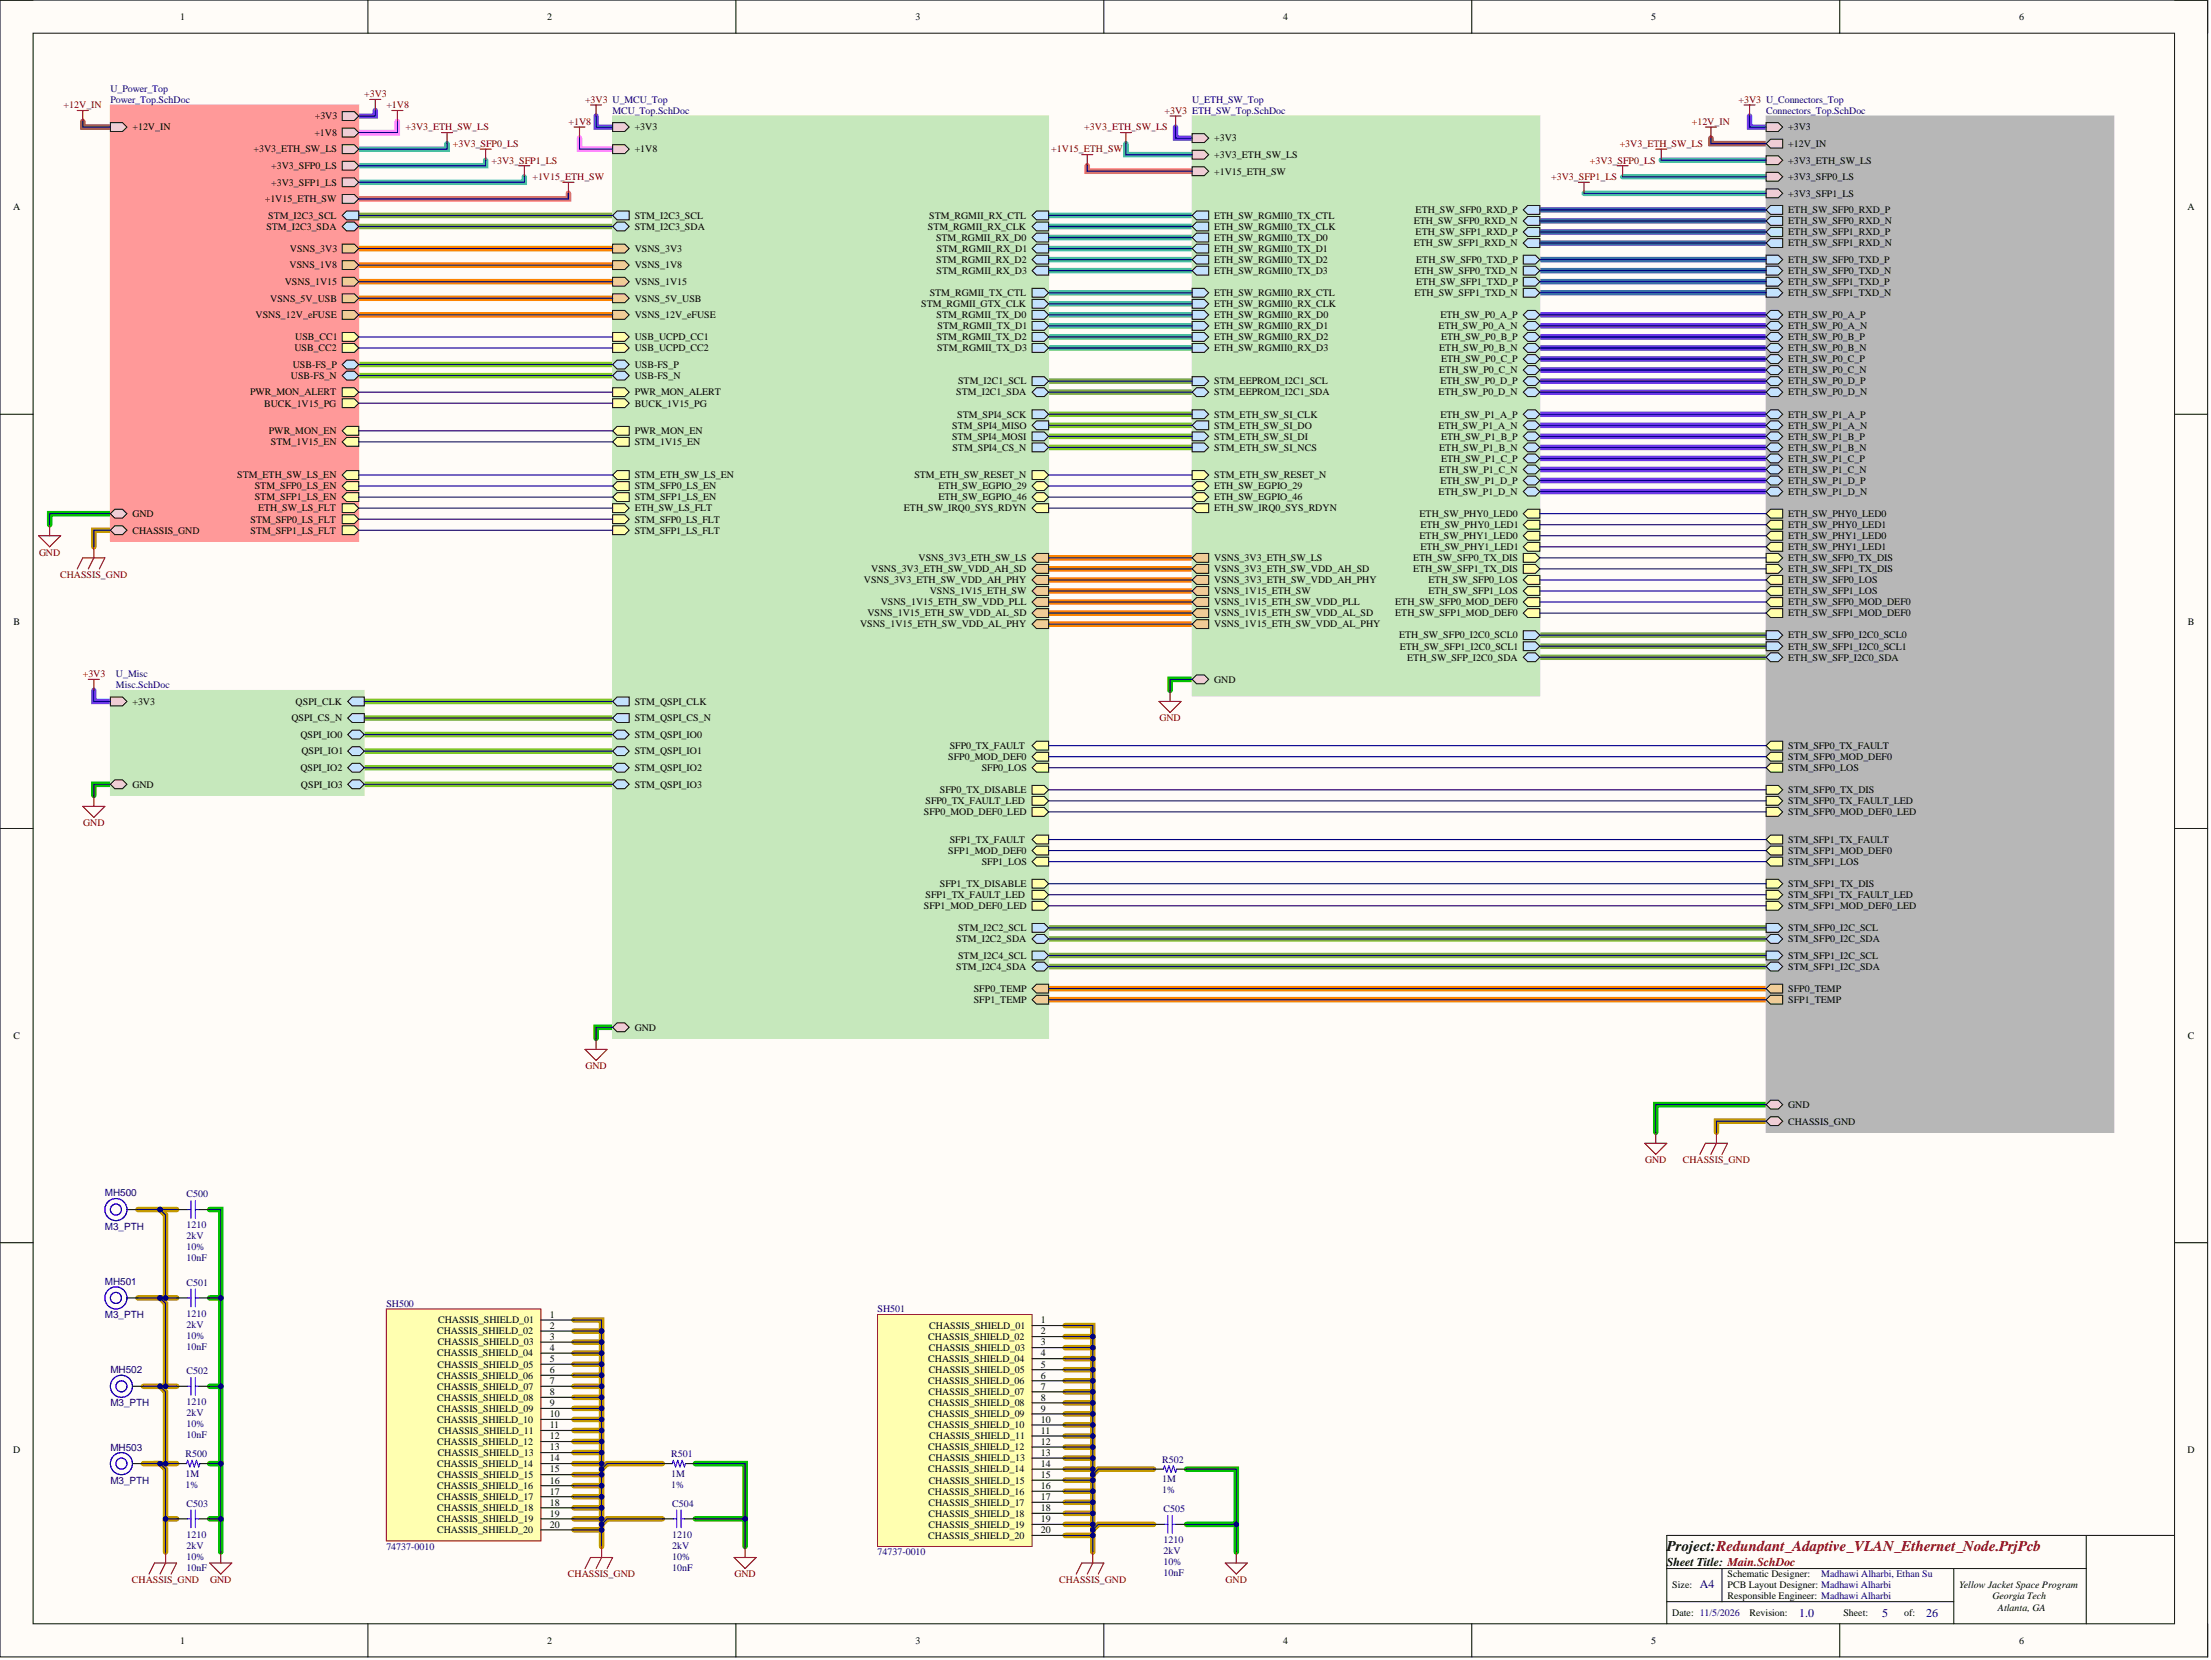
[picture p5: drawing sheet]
<svg xmlns="http://www.w3.org/2000/svg" width="508mm" height="381mm" viewBox="0 0 508 381" stroke-linecap="round" stroke-linejoin="round" font-family="sans-serif">
<defs><g id="words">
<text font-size="3.4" x="382.7" y="356.1">Project:Redundant_Adaptive_VLAN_Ethernet_Node.PrjPcb</text>
<text font-size="2.7" x="382.7" y="359.4">Sheet Title: Main.SchDoc</text>
<g font-size="2.7" fill="#000080">
<text x="390.3" y="364.5">A4</text>
<text x="413.1" y="371.1">1.0</text>
<text x="432.1" y="371.1">5</text>
<text x="442.3" y="371.1">26</text>
</g>
<g font-size="2.3">
<text x="41.4" y="4.6">1</text>
<text x="125.7" y="4.6">2</text>
<text x="210.2" y="4.6">3</text>
<text x="294.6" y="4.6">4</text>
<text x="379.1" y="4.6">5</text>
<text x="463.6" y="4.6">6</text>
<text x="30.4" y="29.9">+12V_IN</text>
<text x="72.3" y="27.4">+3V3</text>
<text x="145.7" y="29.9">+3V3</text>
<text x="410.6" y="29.9">+3V3</text>
<text x="58.2" y="35">+3V3_ETH_SW_LS</text>
<text x="72.2" y="31.2">+1V8</text>
<text x="145.7" y="35">+1V8</text>
<text x="278.8" y="32.5">+3V3</text>
<text x="410.6" y="33.7">+12V_IN</text>
<text x="62.3" y="38.8">+3V3_SFP0_LS</text>
<text x="278.8" y="40.1">+1V15_ETH_SW</text>
<text x="278.8" y="36.3">+3V3_ETH_SW_LS</text>
<text x="410.6" y="41.3">+3V3_SFP0_LS</text>
<text x="410.6" y="37.5">+3V3_ETH_SW_LS</text>
<text x="60.8" y="46.4">+1V15_ETH_SW</text>
<text x="62.3" y="42.6">+3V3_SFP1_LS</text>
<text x="410.6" y="45.1">+3V3_SFP1_LS</text>
<text x="3" y="48.3">A</text>
<text x="61.2" y="52.7">STM_I2C3_SDA</text>
<text x="61.6" y="50.2">STM_I2C3_SCL</text>
<text x="145.7" y="50.2">STM_I2C3_SCL</text>
<text x="145.7" y="52.7">STM_I2C3_SDA</text>
<text x="213.1" y="52.7">STM_RGMII_RX_CLK</text>
<text x="213.4" y="50.2">STM_RGMII_RX_CTL</text>
<text x="278.8" y="50.2">ETH_SW_RGMII0_TX_CTL</text>
<text x="278.8" y="52.7">ETH_SW_RGMII0_TX_CLK</text>
<text x="324.6" y="51.5">ETH_SW_SFP0_RXD_N</text>
<text x="325" y="48.9">ETH_SW_SFP0_RXD_P</text>
<text x="410.6" y="51.5">ETH_SW_SFP0_RXD_N</text>
<text x="410.6" y="48.9">ETH_SW_SFP0_RXD_P</text>
<text x="502.3" y="48.3">A</text>
<text x="66.6" y="57.8">VSNS_3V3</text>
<text x="145.7" y="57.8">VSNS_3V3</text>
<text x="214.9" y="55.3">STM_RGMII_RX_D0</text>
<text x="215.1" y="57.8">STM_RGMII_RX_D1</text>
<text x="278.8" y="55.3">ETH_SW_RGMII0_TX_D0</text>
<text x="278.8" y="57.8">ETH_SW_RGMII0_TX_D1</text>
<text x="324.6" y="56.5">ETH_SW_SFP1_RXD_N</text>
<text x="325" y="54">ETH_SW_SFP1_RXD_P</text>
<text x="410.6" y="56.5">ETH_SW_SFP1_RXD_N</text>
<text x="410.6" y="54">ETH_SW_SFP1_RXD_P</text>
<text x="65.4" y="65.4">VSNS_1V15</text>
<text x="66.5" y="61.6">VSNS_1V8</text>
<text x="145.7" y="61.6">VSNS_1V8</text>
<text x="145.7" y="65.4">VSNS_1V15</text>
<text x="215" y="60.3">STM_RGMII_RX_D2</text>
<text x="215" y="62.9">STM_RGMII_RX_D3</text>
<text x="278.8" y="60.3">ETH_SW_RGMII0_TX_D2</text>
<text x="278.8" y="62.9">ETH_SW_RGMII0_TX_D3</text>
<text x="324.7" y="62.9">ETH_SW_SFP0_TXD_N</text>
<text x="325.2" y="65.4">ETH_SW_SFP1_TXD_P</text>
<text x="325.2" y="60.3">ETH_SW_SFP0_TXD_P</text>
<text x="410.6" y="65.4">ETH_SW_SFP1_TXD_P</text>
<text x="410.6" y="62.9">ETH_SW_SFP0_TXD_N</text>
<text x="410.6" y="60.3">ETH_SW_SFP0_TXD_P</text>
<text x="62.1" y="69.2">VSNS_5V_USB</text>
<text x="145.7" y="69.2">VSNS_5V_USB</text>
<text x="211.5" y="70.5">STM_RGMII_GTX_CLK</text>
<text x="213.5" y="68">STM_RGMII_TX_CTL</text>
<text x="278.8" y="70.5">ETH_SW_RGMII0_RX_CLK</text>
<text x="278.8" y="68">ETH_SW_RGMII0_RX_CTL</text>
<text x="324.7" y="68">ETH_SW_SFP1_TXD_N</text>
<text x="410.6" y="68">ETH_SW_SFP1_TXD_N</text>
<text x="58.7" y="73">VSNS_12V_eFUSE</text>
<text x="145.7" y="73">VSNS_12V_eFUSE</text>
<text x="215" y="73">STM_RGMII_TX_D0</text>
<text x="215.3" y="75.6">STM_RGMII_TX_D1</text>
<text x="278.8" y="75.6">ETH_SW_RGMII0_RX_D1</text>
<text x="278.8" y="73">ETH_SW_RGMII0_RX_D0</text>
<text x="330.3" y="75.6">ETH_SW_P0_A_N</text>
<text x="330.7" y="73">ETH_SW_P0_A_P</text>
<text x="410.6" y="75.6">ETH_SW_P0_A_N</text>
<text x="410.6" y="73">ETH_SW_P0_A_P</text>
<text x="67.6" y="80.6">USB_CC2</text>
<text x="67.8" y="78.1">USB_CC1</text>
<text x="145.7" y="78.1">USB_UCPD_CC1</text>
<text x="145.7" y="80.6">USB_UCPD_CC2</text>
<text x="215.1" y="78.1">STM_RGMII_TX_D2</text>
<text x="215.2" y="80.6">STM_RGMII_TX_D3</text>
<text x="278.8" y="80.6">ETH_SW_RGMII0_RX_D3</text>
<text x="278.8" y="78.1">ETH_SW_RGMII0_RX_D2</text>
<text x="330.4" y="80.6">ETH_SW_P0_B_N</text>
<text x="330.9" y="83.2">ETH_SW_P0_C_P</text>
<text x="330.9" y="78.1">ETH_SW_P0_B_P</text>
<text x="410.6" y="83.2">ETH_SW_P0_C_P</text>
<text x="410.6" y="80.6">ETH_SW_P0_B_N</text>
<text x="410.6" y="78.1">ETH_SW_P0_B_P</text>
<text x="66.8" y="87">USB-FS_N</text>
<text x="67.2" y="84.4">USB-FS_P</text>
<text x="145.7" y="84.4">USB-FS_P</text>
<text x="145.7" y="87">USB-FS_N</text>
<text x="220" y="88.2">STM_I2C1_SCL</text>
<text x="278.8" y="88.2">STM_EEPROM_I2C1_SCL</text>
<text x="330.4" y="85.7">ETH_SW_P0_C_N</text>
<text x="330.7" y="88.2">ETH_SW_P0_D_P</text>
<text x="410.6" y="88.2">ETH_SW_P0_D_P</text>
<text x="410.6" y="85.7">ETH_SW_P0_C_N</text>
<text x="57.4" y="90.8">PWR_MON_ALERT</text>
<text x="60.7" y="93.3">BUCK_1V15_PG</text>
<text x="145.7" y="93.3">BUCK_1V15_PG</text>
<text x="145.7" y="90.8">PWR_MON_ALERT</text>
<text x="219.6" y="90.8">STM_I2C1_SDA</text>
<text x="219.8" y="95.8">STM_SPI4_SCK</text>
<text x="278.8" y="90.8">STM_EEPROM_I2C1_SDA</text>
<text x="278.8" y="95.8">STM_ETH_SW_SI_CLK</text>
<text x="330.3" y="90.8">ETH_SW_P0_D_N</text>
<text x="330.7" y="95.8">ETH_SW_P1_A_P</text>
<text x="410.6" y="95.8">ETH_SW_P1_A_P</text>
<text x="410.6" y="90.8">ETH_SW_P0_D_N</text>
<text x="61.7" y="99.6">PWR_MON_EN</text>
<text x="145.7" y="99.6">PWR_MON_EN</text>
<text x="218.6" y="100.9">STM_SPI4_MOSI</text>
<text x="218.6" y="98.4">STM_SPI4_MISO</text>
<text x="278.8" y="100.9">STM_ETH_SW_SI_DI</text>
<text x="278.8" y="98.4">STM_ETH_SW_SI_DO</text>
<text x="330.3" y="98.4">ETH_SW_P1_A_N</text>
<text x="330.9" y="100.9">ETH_SW_P1_B_P</text>
<text x="410.6" y="100.9">ETH_SW_P1_B_P</text>
<text x="410.6" y="98.4">ETH_SW_P1_A_N</text>
<text x="62.2" y="102.2">STM_1V15_EN</text>
<text x="145.7" y="102.2">STM_1V15_EN</text>
<text x="218.7" y="103.4">STM_SPI4_CS_N</text>
<text x="278.8" y="103.4">STM_ETH_SW_SI_NCS</text>
<text x="330.4" y="103.4">ETH_SW_P1_B_N</text>
<text x="330.9" y="106">ETH_SW_P1_C_P</text>
<text x="410.6" y="106">ETH_SW_P1_C_P</text>
<text x="410.6" y="103.4">ETH_SW_P1_B_N</text>
<text x="54.4" y="109.8">STM_ETH_SW_LS_EN</text>
<text x="58.5" y="112.3">STM_SFP0_LS_EN</text>
<text x="145.7" y="109.8">STM_ETH_SW_LS_EN</text>
<text x="145.7" y="112.3">STM_SFP0_LS_EN</text>
<text x="209.9" y="109.8">STM_ETH_SW_RESET_N</text>
<text x="215.5" y="112.3">ETH_SW_EGPIO_29</text>
<text x="278.8" y="109.8">STM_ETH_SW_RESET_N</text>
<text x="278.8" y="112.3">ETH_SW_EGPIO_29</text>
<text x="330.3" y="113.6">ETH_SW_P1_D_N</text>
<text x="330.4" y="108.5">ETH_SW_P1_C_N</text>
<text x="330.7" y="111.1">ETH_SW_P1_D_P</text>
<text x="410.6" y="113.6">ETH_SW_P1_D_N</text>
<text x="410.6" y="111.1">ETH_SW_P1_D_P</text>
<text x="410.6" y="108.5">ETH_SW_P1_C_N</text>
<text x="30.4" y="118.7">GND</text>
<text x="57.5" y="119.9">STM_SFP0_LS_FLT</text>
<text x="58.5" y="114.9">STM_SFP1_LS_EN</text>
<text x="59.3" y="117.4">ETH_SW_LS_FLT</text>
<text x="145.7" y="117.4">ETH_SW_LS_FLT</text>
<text x="145.7" y="119.9">STM_SFP0_LS_FLT</text>
<text x="145.7" y="114.9">STM_SFP1_LS_EN</text>
<text x="207.5" y="117.4">ETH_SW_IRQ0_SYS_RDYN</text>
<text x="215.5" y="114.9">ETH_SW_EGPIO_46</text>
<text x="278.8" y="114.9">ETH_SW_EGPIO_46</text>
<text x="278.8" y="117.4">ETH_SW_IRQ0_SYS_RDYN</text>
<text x="325.9" y="118.7">ETH_SW_PHY0_LED0</text>
<text x="410.6" y="118.7">ETH_SW_PHY0_LED0</text>
<text x="30.4" y="122.5">CHASSIS_GND</text>
<text x="57.5" y="122.5">STM_SFP1_LS_FLT</text>
<text x="145.7" y="122.5">STM_SFP1_LS_FLT</text>
<text x="325.9" y="123.7">ETH_SW_PHY1_LED0</text>
<text x="326.1" y="121.2">ETH_SW_PHY0_LED1</text>
<text x="410.6" y="123.7">ETH_SW_PHY1_LED0</text>
<text x="410.6" y="121.2">ETH_SW_PHY0_LED1</text>
<text x="200" y="131.3">VSNS_3V3_ETH_SW_VDD_AH_SD</text>
<text x="210.9" y="128.8">VSNS_3V3_ETH_SW_LS</text>
<text x="278.8" y="128.8">VSNS_3V3_ETH_SW_LS</text>
<text x="278.8" y="131.3">VSNS_3V3_ETH_SW_VDD_AH_SD</text>
<text x="324.4" y="131.3">ETH_SW_SFP1_TX_DIS</text>
<text x="324.4" y="128.8">ETH_SW_SFP0_TX_DIS</text>
<text x="326.1" y="126.3">ETH_SW_PHY1_LED1</text>
<text x="410.6" y="131.3">ETH_SW_SFP1_TX_DIS</text>
<text x="410.6" y="128.8">ETH_SW_SFP0_TX_DIS</text>
<text x="410.6" y="126.3">ETH_SW_PHY1_LED1</text>
<text x="198.4" y="133.9">VSNS_3V3_ETH_SW_VDD_AH_PHY</text>
<text x="213.5" y="136.4">VSNS_1V15_ETH_SW</text>
<text x="278.8" y="136.4">VSNS_1V15_ETH_SW</text>
<text x="278.8" y="133.9">VSNS_3V3_ETH_SW_VDD_AH_PHY</text>
<text x="328" y="136.4">ETH_SW_SFP1_LOS</text>
<text x="328" y="133.9">ETH_SW_SFP0_LOS</text>
<text x="410.6" y="136.4">ETH_SW_SFP1_LOS</text>
<text x="410.6" y="133.9">ETH_SW_SFP0_LOS</text>
<text x="3.1" y="143.4">B</text>
<text x="199.2" y="141.5">VSNS_1V15_ETH_SW_VDD_AL_SD</text>
<text x="202.2" y="138.9">VSNS_1V15_ETH_SW_VDD_PLL</text>
<text x="278.8" y="141.5">VSNS_1V15_ETH_SW_VDD_AL_SD</text>
<text x="278.8" y="138.9">VSNS_1V15_ETH_SW_VDD_PLL</text>
<text x="320.3" y="141.5">ETH_SW_SFP1_MOD_DEF0</text>
<text x="320.3" y="138.9">ETH_SW_SFP0_MOD_DEF0</text>
<text x="410.6" y="141.5">ETH_SW_SFP1_MOD_DEF0</text>
<text x="410.6" y="138.9">ETH_SW_SFP0_MOD_DEF0</text>
<text x="502.4" y="143.4">B</text>
<text x="197.5" y="144">VSNS_1V15_ETH_SW_VDD_AL_PHY</text>
<text x="278.8" y="144">VSNS_1V15_ETH_SW_VDD_AL_PHY</text>
<text x="321.2" y="146.5">ETH_SW_SFP0_I2C0_SCL0</text>
<text x="321.4" y="149.1">ETH_SW_SFP1_I2C0_SCL1</text>
<text x="410.6" y="149.1">ETH_SW_SFP1_I2C0_SCL1</text>
<text x="410.6" y="146.5">ETH_SW_SFP0_I2C0_SCL0</text>
<text x="323.1" y="151.6">ETH_SW_SFP_I2C0_SDA</text>
<text x="410.6" y="151.6">ETH_SW_SFP_I2C0_SDA</text>
<text x="30.4" y="161.8">+3V3</text>
<text x="67.9" y="161.8">QSPI_CLK</text>
<text x="145.7" y="161.8">STM_QSPI_CLK</text>
<text x="278.8" y="156.7">GND</text>
<text x="66.9" y="165.6">QSPI_CS_N</text>
<text x="145.7" y="165.6">STM_QSPI_CS_N</text>
<text x="69" y="169.4">QSPI_IO0</text>
<text x="69.2" y="173.2">QSPI_IO1</text>
<text x="145.7" y="173.2">STM_QSPI_IO1</text>
<text x="145.7" y="169.4">STM_QSPI_IO0</text>
<text x="218.1" y="171.9">SFP0_TX_FAULT</text>
<text x="410.6" y="171.9">STM_SFP0_TX_FAULT</text>
<text x="69" y="177">QSPI_IO2</text>
<text x="145.7" y="177">STM_QSPI_IO2</text>
<text x="217.7" y="174.4">SFP0_MOD_DEF0</text>
<text x="225.4" y="177">SFP0_LOS</text>
<text x="410.6" y="177">STM_SFP0_LOS</text>
<text x="410.6" y="174.4">STM_SFP0_MOD_DEF0</text>
<text x="30.4" y="180.8">GND</text>
<text x="69.1" y="180.8">QSPI_IO3</text>
<text x="145.7" y="180.8">STM_QSPI_IO3</text>
<text x="212.5" y="184.6">SFP0_TX_FAULT_LED</text>
<text x="215.8" y="182">SFP0_TX_DISABLE</text>
<text x="410.6" y="182">STM_SFP0_TX_DIS</text>
<text x="410.6" y="184.6">STM_SFP0_TX_FAULT_LED</text>
<text x="212.1" y="187.1">SFP0_MOD_DEF0_LED</text>
<text x="410.6" y="187.1">STM_SFP0_MOD_DEF0_LED</text>
<text x="217.7" y="196">SFP1_MOD_DEF0</text>
<text x="218.1" y="193.4">SFP1_TX_FAULT</text>
<text x="410.6" y="193.4">STM_SFP1_TX_FAULT</text>
<text x="410.6" y="196">STM_SFP1_MOD_DEF0</text>
<text x="215.8" y="203.6">SFP1_TX_DISABLE</text>
<text x="225.4" y="198.5">SFP1_LOS</text>
<text x="410.6" y="203.6">STM_SFP1_TX_DIS</text>
<text x="410.6" y="198.5">STM_SFP1_LOS</text>
<text x="212.1" y="208.7">SFP1_MOD_DEF0_LED</text>
<text x="212.5" y="206.1">SFP1_TX_FAULT_LED</text>
<text x="410.6" y="208.7">STM_SFP1_MOD_DEF0_LED</text>
<text x="410.6" y="206.1">STM_SFP1_TX_FAULT_LED</text>
<text x="220" y="213.7">STM_I2C2_SCL</text>
<text x="410.6" y="213.7">STM_SFP0_I2C_SCL</text>
<text x="219.6" y="216.3">STM_I2C2_SDA</text>
<text x="220" y="220.1">STM_I2C4_SCL</text>
<text x="410.6" y="220.1">STM_SFP1_I2C_SCL</text>
<text x="410.6" y="216.3">STM_SFP0_I2C_SDA</text>
<text x="219.6" y="222.6">STM_I2C4_SDA</text>
<text x="223.6" y="227.7">SFP0_TEMP</text>
<text x="410.6" y="222.6">STM_SFP1_I2C_SDA</text>
<text x="410.6" y="227.7">SFP0_TEMP</text>
<text x="223.6" y="230.2">SFP1_TEMP</text>
<text x="410.6" y="230.2">SFP1_TEMP</text>
<text x="3.1" y="238.4">C</text>
<text x="145.7" y="236.5">GND</text>
<text x="502.4" y="238.4">C</text>
<text x="410.6" y="254.3">GND</text>
<text x="410.6" y="258.1">CHASSIS_GND</text>
<text x="100.6" y="303.7">CHASSIS_SHIELD_01</text>
<text x="126.2" y="302.5">1</text>
<text x="126.2" y="305">2</text>
<text x="213.4" y="305">CHASSIS_SHIELD_01</text>
<text x="239" y="303.7">1</text>
<text x="100.4" y="306.3">CHASSIS_SHIELD_02</text>
<text x="100.4" y="311.3">CHASSIS_SHIELD_04</text>
<text x="100.5" y="308.8">CHASSIS_SHIELD_03</text>
<text x="126.2" y="307.5">3</text>
<text x="126.2" y="310.1">4</text>
<text x="213.1" y="307.5">CHASSIS_SHIELD_02</text>
<text x="213.3" y="310.1">CHASSIS_SHIELD_03</text>
<text x="239" y="306.3">2</text>
<text x="239" y="308.8">3</text>
<text x="239" y="311.3">4</text>
<text x="100.4" y="316.4">CHASSIS_SHIELD_06</text>
<text x="100.4" y="313.9">CHASSIS_SHIELD_05</text>
<text x="126.2" y="312.6">5</text>
<text x="126.2" y="315.1">6</text>
<text x="126.2" y="317.7">7</text>
<text x="213.1" y="312.6">CHASSIS_SHIELD_04</text>
<text x="213.1" y="317.7">CHASSIS_SHIELD_06</text>
<text x="213.2" y="315.1">CHASSIS_SHIELD_05</text>
<text x="239" y="313.9">5</text>
<text x="239" y="316.4">6</text>
<text x="100.4" y="318.9">CHASSIS_SHIELD_07</text>
<text x="100.4" y="321.5">CHASSIS_SHIELD_08</text>
<text x="126.2" y="320.2">8</text>
<text x="126.2" y="322.7">9</text>
<text x="213.2" y="320.2">CHASSIS_SHIELD_07</text>
<text x="213.2" y="322.7">CHASSIS_SHIELD_08</text>
<text x="239" y="318.9">7</text>
<text x="239" y="321.5">8</text>
<text x="100.4" y="326.5">CHASSIS_SHIELD_10</text>
<text x="100.4" y="324">CHASSIS_SHIELD_09</text>
<text x="100.6" y="329.1">CHASSIS_SHIELD_11</text>
<text x="126.2" y="325.3">10</text>
<text x="126.2" y="327.8">11</text>
<text x="213.1" y="327.8">CHASSIS_SHIELD_10</text>
<text x="213.2" y="325.3">CHASSIS_SHIELD_09</text>
<text x="239" y="324">9</text>
<text x="239" y="326.5">10</text>
<text x="239" y="329.1">11</text>
<text x="3" y="333.5">D</text>
<text x="100.4" y="331.6">CHASSIS_SHIELD_12</text>
<text x="100.5" y="334.2">CHASSIS_SHIELD_13</text>
<text x="126.2" y="330.3">12</text>
<text x="126.2" y="332.9">13</text>
<text x="126.2" y="335.4">14</text>
<text x="213.1" y="332.9">CHASSIS_SHIELD_12</text>
<text x="213.3" y="335.4">CHASSIS_SHIELD_13</text>
<text x="213.4" y="330.3">CHASSIS_SHIELD_11</text>
<text x="239" y="331.6">12</text>
<text x="239" y="334.2">13</text>
<text x="502.3" y="333.5">D</text>
<text x="100.4" y="336.7">CHASSIS_SHIELD_14</text>
<text x="100.4" y="341.8">CHASSIS_SHIELD_16</text>
<text x="100.4" y="339.2">CHASSIS_SHIELD_15</text>
<text x="126.2" y="338">15</text>
<text x="126.2" y="340.5">16</text>
<text x="213.1" y="338">CHASSIS_SHIELD_14</text>
<text x="213.2" y="340.5">CHASSIS_SHIELD_15</text>
<text x="239" y="336.7">14</text>
<text x="239" y="339.2">15</text>
<text x="239" y="341.8">16</text>
<text x="100.4" y="344.3">CHASSIS_SHIELD_17</text>
<text x="100.4" y="346.8">CHASSIS_SHIELD_18</text>
<text x="126.2" y="343">17</text>
<text x="126.2" y="345.6">18</text>
<text x="213.1" y="343">CHASSIS_SHIELD_16</text>
<text x="213.2" y="345.6">CHASSIS_SHIELD_17</text>
<text x="239" y="344.3">17</text>
<text x="239" y="346.8">18</text>
<text x="100.4" y="351.9">CHASSIS_SHIELD_20</text>
<text x="100.4" y="349.4">CHASSIS_SHIELD_19</text>
<text x="126.2" y="348.1">19</text>
<text x="126.2" y="350.6">20</text>
<text x="213.1" y="353.2">CHASSIS_SHIELD_20</text>
<text x="213.2" y="348.1">CHASSIS_SHIELD_18</text>
<text x="213.2" y="350.6">CHASSIS_SHIELD_19</text>
<text x="239" y="349.4">19</text>
<text x="239" y="351.9">20</text>
<text x="384" y="364.6">Size:</text>
<text x="396.6" y="362">Schematic Designer:</text>
<text x="396.6" y="364.6">PCB Layout Designer: Madhawi Alharbi</text>
<text x="449.9" y="364.6">Yellow Jacket Space Program</text>
<text x="384" y="370.9">Date: 11/5/2026</text>
<text x="396.6" y="367.1">Responsible Engineer: Madhawi Alharbi</text>
<text x="401.7" y="370.9">Revision:</text>
<text x="423.2" y="370.9">Sheet:</text>
<text x="437.2" y="370.9">of:</text>
<text x="457.5" y="367.1">Georgia Tech</text>
<text x="458.7" y="369.6">Atlanta, GA</text>
<text x="41.4" y="377.3">1</text>
<text x="125.7" y="377.3">2</text>
<text x="210.2" y="377.3">3</text>
<text x="294.6" y="377.3">4</text>
<text x="379.1" y="377.3">5</text>
<text x="463.6" y="377.3">6</text>
</g>
<g font-size="2.3" fill="#000080">
<text x="25.3" y="21.1">U_Power_Top</text>
<text x="25.3" y="23.6">Power_Top.SchDoc</text>
<text x="273.7" y="23.6">U_ETH_SW_Top</text>
<text x="140.7" y="26.1">MCU_Top.SchDoc</text>
<text x="405.5" y="26.1">Connectors_Top.SchDoc</text>
<text x="26.6" y="155.4">U_Misc</text>
<text x="26.6" y="158">Misc.SchDoc</text>
<text x="24.1" y="274.6">MH500</text>
<text x="42.8" y="274.8">C500</text>
<text x="42.8" y="281.9">1210</text>
<text x="24.1" y="282.2">M3_PTH</text>
<text x="42.8" y="284.5">2kV</text>
<text x="42.8" y="287">10%</text>
<text x="42.8" y="289.5">10nF</text>
<text x="24.1" y="294.9">MH501</text>
<text x="42.8" y="295.1">C501</text>
<text x="88.7" y="299.9">SH500</text>
<text x="24.1" y="302.5">M3_PTH</text>
<text x="42.8" y="302.2">1210</text>
<text x="42.8" y="304.7">2kV</text>
<text x="201.5" y="301.2">SH501</text>
<text x="42.8" y="307.3">10%</text>
<text x="42.8" y="309.8">10nF</text>
<text x="25.3" y="315.2">MH502</text>
<text x="42.8" y="315.4">C502</text>
<text x="25.3" y="322.8">M3_PTH</text>
<text x="42.8" y="322.5">1210</text>
<text x="42.8" y="325">2kV</text>
<text x="42.8" y="327.6">10%</text>
<text x="25.3" y="332.9">MH503</text>
<text x="42.6" y="334.4">R500</text>
<text x="42.8" y="330.1">10nF</text>
<text x="154.1" y="334.4">R501</text>
<text x="266.9" y="335.7">R502</text>
<text x="25.3" y="340.5">M3_PTH</text>
<text x="42.6" y="339">1M</text>
<text x="42.6" y="341.5">1%</text>
<text x="154.1" y="339">1M</text>
<text x="154.1" y="341.5">1%</text>
<text x="266.9" y="340.2">1M</text>
<text x="42.8" y="345.8">C503</text>
<text x="154.3" y="345.8">C504</text>
<text x="266.9" y="342.8">1%</text>
<text x="267.1" y="347.1">C505</text>
<text x="42.8" y="352.9">1210</text>
<text x="154.3" y="352.9">1210</text>
<text x="42.8" y="355.4">2kV</text>
<text x="42.8" y="358">10%</text>
<text x="88.7" y="355.7">74737-0010</text>
<text x="154.3" y="355.4">2kV</text>
<text x="154.3" y="358">10%</text>
<text x="201.5" y="357">74737-0010</text>
<text x="267.1" y="354.2">1210</text>
<text x="267.1" y="356.7">2kV</text>
<text x="267.1" y="359.3">10%</text>
<text x="42.8" y="360.5">10nF</text>
<text x="154.3" y="360.5">10nF</text>
<text x="267.1" y="361.8">10nF</text>
<text x="418.2" y="362">Madhawi Alharbi, Ethan Su</text>
</g>
<g font-size="2.3" fill="#800000">
<text x="83.6" y="22.3">+3V3</text>
<text x="134.3" y="23.6">+3V3 U_MCU_Top</text>
<text x="399.2" y="23.6">+3V3 U_Connectors_Top</text>
<text x="14.6" y="24.9">+12V_IN</text>
<text x="88.7" y="24.9">+1V8</text>
<text x="93.1" y="29.9">+3V3_ETH_SW_LS</text>
<text x="130.5" y="28.7">+1V8</text>
<text x="249" y="29.9">+3V3_ETH_SW_LS</text>
<text x="267.4" y="26.1">+3V3 ETH_SW_Top.SchDoc</text>
<text x="388.4" y="28.7">+12V_IN</text>
<text x="104" y="33.7">+3V3_SFP0_LS</text>
<text x="241.4" y="35">+1V15_ETH_SW</text>
<text x="371.9" y="33.7">+3V3_ETH_SW_LS</text>
<text x="112.9" y="37.5">+3V3_SFP1_LS</text>
<text x="122.2" y="41.3">+1V15_ETH_SW</text>
<text x="356.2" y="41.3">+3V3_SFP1_LS</text>
<text x="365" y="37.5">+3V3_SFP0_LS</text>
<text x="9" y="127.5">GND</text>
<text x="13.8" y="132.6">CHASSIS_GND</text>
<text x="19" y="155.4">+3V3</text>
<text x="266.2" y="165.6">GND</text>
<text x="19.1" y="189.6">GND</text>
<text x="134.4" y="245.4">GND</text>
<text x="377.7" y="267">GND</text>
<text x="386.4" y="267">CHASSIS_GND</text>
<text x="30.3" y="363.3">CHASSIS_GND</text>
<text x="48.2" y="363.3">GND</text>
<text x="130.4" y="362">CHASSIS_GND</text>
<text x="168.6" y="362">GND</text>
<text x="243.2" y="363.3">CHASSIS_GND</text>
<text x="281.4" y="363.3">GND</text>
</g>
</g></defs>
<path d="M0 0h506.9v380.3h-506.9z" fill-rule="evenodd" fill="#fffcf8"/>
<path d="M0 0h506.9v380.3h-506.9z" fill="none" stroke="#000" stroke-width=".23"/>
<path d="M7.6 7.6h491.7v365.1h-491.7z" fill-rule="evenodd" fill="#fffcf8"/>
<g fill="none" stroke="#000" stroke-width=".23">
<path d="M0 0h7.6M7.6 7.6h491.7v365.1h-491.7zM84.5 0v7.6M169 0v7.6M253.4 0v7.6M337.9 0v7.6M422.4 0v7.6M499.3 0h7.6v7.6M0 95.1h7.6M499.3 95.1h7.6M0 190.2h7.6M499.3 190.2h7.6"/>
<path d="M0 285.2h7.6M499.3 285.2h7.6M479 352.4v20.3M499.3 352.4h-116.6v20.3M84.5 372.7v7.6M169 372.7v7.6M253.4 372.7v7.6M337.9 372.7v7.6M382.7 360h96.3M382.7 367.6h65.9M395.4 360v7.6M422.4 372.7v7.6"/>
<path d="M448.6 360v12.7M506.9 372.7v7.6"/>
</g>
<path d="M86.2 25.4v1.2h-3.8M136.9 26.6v2.6h3.8M269.9 29.2v2.5h3.8M401.7 26.6v2.6h3.8M21.5 158.5v2.5h3.8" fill="none" stroke="#6e6eff" stroke-width="1.3"/>
<path d="M249.6 38v1.3h24.1M130.5 44.4v1.2h-48.1" fill="none" stroke="#db3381" stroke-width="1.3"/>
<path d="M19 27.9v1.3h6.3M392.8 31.7v1.3h12.7" fill="none" stroke="#a84646" stroke-width="1.3"/>
<g fill="none" stroke="#fd8300" stroke-width="1.3">
<path d="M82.4 57.1h58.3M82.4 60.9h58.3M82.4 64.7h58.3M82.4 68.5h58.3M82.4 72.3h58.3M240.8 128h32.9M240.8 130.6h32.9M240.8 133.1h32.9M240.8 135.6h32.9M240.8 138.2h32.9M240.8 140.7h32.9M240.8 143.3h32.9"/>
<path d="M240.8 226.9h164.7M240.8 229.4h164.7"/>
</g>
<path d="M240.8 95.1h32.9M240.8 97.6h32.9M240.8 100.2h32.9M240.8 102.7h32.9M83.6 161h57.1M83.6 164.8h57.1M83.6 168.6h57.1M83.6 172.4h57.1M83.6 176.2h57.1M83.6 180h57.1" fill="none" stroke="#7ec826" stroke-width="1.3"/>
<path d="M91.2 27.9v2.5h-8.8M133.1 31.7v2.5h7.6" fill="none" stroke="#ff6eff" stroke-width="1.3"/>
<g fill="none" stroke="#00be00" stroke-width="1.3">
<path d="M25.3 117.9h-13.9v2.5M273.7 155.9h-5.1v2.6M25.3 180h-3.8v2.5M140.7 235.8h-3.8v2.5M405.5 253.5h-25.3v6.4M48.2 277.6h2.5v58.3M48.2 297.9h2.5M48.2 318.2h2.5M48.2 335.9h2.5v12.7h-2.5M159.7 335.9h11.4v12.7h-11.4M272.4 337.2h11.5v12.7h-11.5M50.7 348.6v7.6"/>
<path d="M171.1 348.6v6.3M283.9 349.9v6.3"/>
</g>
<path d="M82.4 83.7h58.3M82.4 86.2h58.3" fill="none" stroke="#abdd23" stroke-width="1.3"/>
<g fill="none" stroke="#c39800" stroke-width="1.3">
<path d="M25.3 121.7h-3.8v3.8M405.5 257.3h-11.4v2.6M31.7 277.6h8.9M36.7 277.6l1.3 1.3v19M31.7 297.9h5M36.7 297.9h3.9M36.7 297.9l1.3 1.3v19M32.9 318.2h7.7M36.7 318.2l1.3 1.2v16.5M131.8 303h6.3v51.9M131.8 305.5h6.3M131.8 308h6.3"/>
<path d="M131.8 310.6h6.3M131.8 313.1h6.3M131.8 315.6h6.3M131.8 318.2h6.3M244.6 304.2h6.3v52M244.6 306.8h6.3M244.6 309.3h6.3M244.6 311.8h6.3M244.6 314.4h6.3M244.6 316.9h6.3M244.6 319.4h6.3M32.9 335.9h3.8"/>
<path d="M40.6 335.9h-3.9l1.3 1.3v11.4h2.6M131.8 335.9h6.3M131.8 320.7h6.3M131.8 323.3h6.3M131.8 325.8h6.3M131.8 328.3h6.3M131.8 330.9h6.3M131.8 333.4h6.3M131.8 338.5h6.3M152.1 335.9h-12.7l-1.3 1.3M244.6 322h6.3M244.6 324.5h6.3"/>
<path d="M244.6 327.1h6.3M244.6 329.6h6.3M244.6 332.1h6.3M244.6 334.7h6.3M244.6 337.2h6.3M244.6 339.7h6.3M264.8 337.2h-12.6l-1.3 1.3M38 348.6v7.6M131.8 341h6.3M131.8 343.5h6.3M131.8 346.1h6.3M131.8 348.6h6.3"/>
<path d="M131.8 351.1h6.3M152.1 348.6h-12.7l-1.3 1.3M244.6 342.3h6.3M244.6 344.8h6.3M244.6 347.3h6.3M244.6 349.9h6.3M244.6 352.4h6.3M264.8 349.9h-12.6l-1.3 1.2"/>
</g>
<path d="M240.8 49.4h32.9M240.8 59.6h32.9M240.8 57.1h32.9M240.8 54.5h32.9M240.8 52h32.9M240.8 62.1h32.9M240.8 67.2h32.9M240.8 69.7h32.9M240.8 72.3h32.9M240.8 74.8h32.9M240.8 77.3h32.9M240.8 79.9h32.9" fill="none" stroke="#3fb791" stroke-width="1.3"/>
<path d="M102.6 33v1.2h-20.2M258.5 33v2.5h15.2M381.4 36.8h24.1" fill="none" stroke="#25aedb" stroke-width="1.3"/>
<path d="M82.4 49.4h58.3M82.4 52h58.3M240.8 87.5h32.9M240.8 90h32.9M353.5 150.9h52M353.5 148.3h52M353.5 145.8h52M240.8 213h164.7M240.8 215.5h164.7M240.8 219.3h164.7M240.8 221.8h164.7" fill="none" stroke="#80aa44" stroke-width="1.3"/>
<path d="M111.5 36.8v1.2h-29.1M120.4 40.6v1.2h-38M363.7 44.4h41.8M372.6 40.6h32.9" fill="none" stroke="#5bc9cd" stroke-width="1.3"/>
<g fill="none" stroke="#6e38e8" stroke-width="1.3">
<path d="M353.5 72.3h52M353.5 74.8h52M353.5 77.3h52M353.5 79.9h52M353.5 95.1h52M353.5 97.6h52M353.5 82.4h52M353.5 84.9h52M353.5 87.5h52M353.5 90h52M353.5 100.2h52M353.5 102.7h52"/>
<path d="M353.5 105.2h52M353.5 107.8h52M353.5 110.3h52M353.5 112.8h52"/>
</g>
<path d="M353.5 59.6h52M353.5 48.2h52M353.5 50.7h52M353.5 53.2h52M353.5 55.8h52M353.5 62.1h52M353.5 64.7h52M353.5 67.2h52" fill="none" stroke="#416db5" stroke-width="1.3"/>
<path d="M84.9 22.8h2.5M86.2 22.8v2.6" fill="none" stroke="#800000" stroke-width=".25"/>
<path d="M25.3 24.1h57.1v100.1h-57.1z" fill-rule="evenodd" fill="#f99"/>
<path d="M25.3 24.1h57.1v100.1h-57.1z" fill="none" stroke="#f99" stroke-width=".23"/>
<path d="M25.3 28.2h2.8l1 1-1 1h-2.8z" fill-rule="evenodd" fill="#f9cccc"/>
<path d="M25.3 28.2h2.8l1 1-1 1h-2.8z" fill="none" stroke="#000" stroke-width=".23"/>
<path d="M78.6 56h2.8l1 1.1-1 1h-2.8z" fill-rule="evenodd" fill="#f9cb9c"/>
<path d="M78.6 56h2.8l1 1.1-1 1h-2.8z" fill="none" stroke="#000" stroke-width=".23"/>
<path d="M79.6 51h1.8l1 1-1 1h-1.8l-1-1z" fill-rule="evenodd" fill="#c3e2fd"/>
<path d="M79.6 51h1.8l1 1-1 1h-1.8l-1-1z" fill="none" stroke="#000" stroke-width=".23"/>
<path d="M79.6 48.4h2.8v2.1h-2.8l-1-1.1z" fill-rule="evenodd" fill="#c3e2fd"/>
<path d="M79.6 48.4h2.8v2.1h-2.8l-1-1.1z" fill="none" stroke="#000" stroke-width=".23"/>
<path d="M78.6 59.8h2.8l1 1.1-1 1h-2.8z" fill-rule="evenodd" fill="#f9cb9c"/>
<path d="M78.6 59.8h2.8l1 1.1-1 1h-2.8z" fill="none" stroke="#000" stroke-width=".23"/>
<path d="M78.6 63.6h2.8l1 1.1-1 1h-2.8z" fill-rule="evenodd" fill="#f9cb9c"/>
<path d="M78.6 63.6h2.8l1 1.1-1 1h-2.8z" fill="none" stroke="#000" stroke-width=".23"/>
<path d="M78.6 67.4h2.8l1 1.1-1 1h-2.8z" fill-rule="evenodd" fill="#f9cb9c"/>
<path d="M78.6 67.4h2.8l1 1.1-1 1h-2.8z" fill="none" stroke="#000" stroke-width=".23"/>
<path d="M78.6 71.2h2.8l1 1.1-1 1h-2.8z" fill-rule="evenodd" fill="#f9cb9c"/>
<path d="M78.6 71.2h2.8l1 1.1-1 1h-2.8z" fill="none" stroke="#000" stroke-width=".23"/>
<path d="M78.6 76.3h2.8l1 1-1 1h-2.8z" fill-rule="evenodd" fill="#ffa"/>
<path d="M78.6 76.3h2.8l1 1-1 1h-2.8z" fill="none" stroke="#000" stroke-width=".23"/>
<path d="M78.6 78.9h2.8l1 1-1 1h-2.8z" fill-rule="evenodd" fill="#ffa"/>
<path d="M78.6 78.9h2.8l1 1-1 1h-2.8z" fill="none" stroke="#000" stroke-width=".23"/>
<path d="M79.6 82.7h1.8l1 1-1 1h-1.8l-1-1z" fill-rule="evenodd" fill="#c3e2fd"/>
<path d="M79.6 82.7h1.8l1 1-1 1h-1.8l-1-1z" fill="none" stroke="#000" stroke-width=".23"/>
<path d="M79.6 85.2h1.8l1 1-1 1h-1.8l-1-1z" fill-rule="evenodd" fill="#c3e2fd"/>
<path d="M79.6 85.2h1.8l1 1-1 1h-1.8l-1-1z" fill="none" stroke="#000" stroke-width=".23"/>
<path d="M78.6 89h2.8l1 1-1 1h-2.8z" fill-rule="evenodd" fill="#ffa"/>
<path d="M78.6 89h2.8l1 1-1 1h-2.8z" fill="none" stroke="#000" stroke-width=".23"/>
<path d="M78.6 91.5h2.8l1 1-1 1.1h-2.8z" fill-rule="evenodd" fill="#ffa"/>
<path d="M78.6 91.5h2.8l1 1-1 1.1h-2.8z" fill="none" stroke="#000" stroke-width=".23"/>
<path d="M79.6 97.9h2.8v2h-2.8l-1-1z" fill-rule="evenodd" fill="#ffa"/>
<path d="M79.6 97.9h2.8v2h-2.8l-1-1z" fill="none" stroke="#000" stroke-width=".23"/>
<path d="M79.6 113.1h2.8v2h-2.8l-1-1z" fill-rule="evenodd" fill="#ffa"/>
<path d="M79.6 113.1h2.8v2h-2.8l-1-1z" fill="none" stroke="#000" stroke-width=".23"/>
<path d="M79.6 110.5h2.8v2.1h-2.8l-1-1z" fill-rule="evenodd" fill="#ffa"/>
<path d="M79.6 110.5h2.8v2.1h-2.8l-1-1z" fill="none" stroke="#000" stroke-width=".23"/>
<path d="M79.6 108h2.8v2h-2.8l-1-1z" fill-rule="evenodd" fill="#ffa"/>
<path d="M79.6 108h2.8v2h-2.8l-1-1z" fill="none" stroke="#000" stroke-width=".23"/>
<path d="M79.6 100.4h2.8v2h-2.8l-1-1z" fill-rule="evenodd" fill="#ffa"/>
<path d="M79.6 100.4h2.8v2h-2.8l-1-1z" fill="none" stroke="#000" stroke-width=".23"/>
<path d="M78.6 115.6h2.8l1 1-1 1h-2.8z" fill-rule="evenodd" fill="#ffa"/>
<path d="M78.6 115.6h2.8l1 1-1 1h-2.8z" fill="none" stroke="#000" stroke-width=".23"/>
<path d="M78.6 118.2h2.8l1 1-1 1h-2.8z" fill-rule="evenodd" fill="#ffa"/>
<path d="M78.6 118.2h2.8l1 1-1 1h-2.8z" fill="none" stroke="#000" stroke-width=".23"/>
<path d="M78.6 120.7h2.8l1 1-1 1h-2.8z" fill-rule="evenodd" fill="#ffa"/>
<path d="M78.6 120.7h2.8l1 1-1 1h-2.8z" fill="none" stroke="#000" stroke-width=".23"/>
<path d="M78.6 40.8h2.8l1 1-1 1.1h-2.8z" fill-rule="evenodd" fill="#f9cccc"/>
<path d="M78.6 40.8h2.8l1 1-1 1.1h-2.8z" fill="none" stroke="#000" stroke-width=".23"/>
<path d="M78.6 44.6h2.8l1 1-1 1.1h-2.8z" fill-rule="evenodd" fill="#f9cccc"/>
<path d="M78.6 44.6h2.8l1 1-1 1.1h-2.8z" fill="none" stroke="#000" stroke-width=".23"/>
<path d="M78.6 25.6h2.8l1 1-1 1h-2.8z" fill-rule="evenodd" fill="#f9cccc"/>
<path d="M78.6 25.6h2.8l1 1-1 1h-2.8z" fill="none" stroke="#000" stroke-width=".23"/>
<path d="M78.6 29.4h2.8l1 1-1 1h-2.8z" fill-rule="evenodd" fill="#f9cccc"/>
<path d="M78.6 29.4h2.8l1 1-1 1h-2.8z" fill="none" stroke="#000" stroke-width=".23"/>
<path d="M78.6 33.2h2.8l1 1-1 1h-2.8z" fill-rule="evenodd" fill="#f9cccc"/>
<path d="M78.6 33.2h2.8l1 1-1 1h-2.8z" fill="none" stroke="#000" stroke-width=".23"/>
<path d="M78.6 37h2.8l1 1-1 1.1h-2.8z" fill-rule="evenodd" fill="#f9cccc"/>
<path d="M78.6 37h2.8l1 1-1 1.1h-2.8z" fill="none" stroke="#000" stroke-width=".23"/>
<path d="M26.4 116.9h1.7l1 1-1 1h-1.7l-1.1-1z" fill-rule="evenodd" fill="#f9cccc"/>
<path d="M26.4 116.9h1.7l1 1-1 1h-1.7l-1.1-1z" fill="none" stroke="#000" stroke-width=".23"/>
<path d="M26.4 120.7h1.7l1 1-1 1h-1.7l-1.1-1z" fill-rule="evenodd" fill="#f9cccc"/>
<path d="M26.4 120.7h1.7l1 1-1 1h-1.7l-1.1-1z" fill="none" stroke="#000" stroke-width=".23"/>
<path d="M140.7 26.6h100.1v211.7h-100.1z" fill-rule="evenodd" fill="#c6e8bc"/>
<path d="M140.7 26.6h100.1v211.7h-100.1z" fill="none" stroke="#c6e8bc" stroke-width=".23"/>
<path d="M140.7 28.2h2.7l1.1 1-1.1 1h-2.7z" fill-rule="evenodd" fill="#f9cccc"/>
<path d="M140.7 28.2h2.7l1.1 1-1.1 1h-2.7z" fill="none" stroke="#000" stroke-width=".23"/>
<path d="M140.7 33.2h2.7l1.1 1-1.1 1h-2.7z" fill-rule="evenodd" fill="#f9cccc"/>
<path d="M140.7 33.2h2.7l1.1 1-1.1 1h-2.7z" fill="none" stroke="#000" stroke-width=".23"/>
<path d="M238 127h2.8v2.1h-2.8l-1-1.1z" fill-rule="evenodd" fill="#f9cb9c"/>
<path d="M238 127h2.8v2.1h-2.8l-1-1.1z" fill="none" stroke="#000" stroke-width=".23"/>
<path d="M238 48.4h2.8v2.1h-2.8l-1-1.1z" fill-rule="evenodd" fill="#c3e2fd"/>
<path d="M238 48.4h2.8v2.1h-2.8l-1-1.1z" fill="none" stroke="#000" stroke-width=".23"/>
<path d="M238 51h2.8v2h-2.8l-1-1z" fill-rule="evenodd" fill="#c3e2fd"/>
<path d="M238 51h2.8v2h-2.8l-1-1z" fill="none" stroke="#000" stroke-width=".23"/>
<path d="M238 53.5h2.8v2h-2.8l-1-1z" fill-rule="evenodd" fill="#c3e2fd"/>
<path d="M238 53.5h2.8v2h-2.8l-1-1z" fill="none" stroke="#000" stroke-width=".23"/>
<path d="M238 56h2.8v2.1h-2.8l-1-1z" fill-rule="evenodd" fill="#c3e2fd"/>
<path d="M238 56h2.8v2.1h-2.8l-1-1z" fill="none" stroke="#000" stroke-width=".23"/>
<path d="M238 58.6h2.8v2h-2.8l-1-1z" fill-rule="evenodd" fill="#c3e2fd"/>
<path d="M238 58.6h2.8v2h-2.8l-1-1z" fill="none" stroke="#000" stroke-width=".23"/>
<path d="M238 61.1h2.8v2h-2.8l-1-1z" fill-rule="evenodd" fill="#c3e2fd"/>
<path d="M238 61.1h2.8v2h-2.8l-1-1z" fill="none" stroke="#000" stroke-width=".23"/>
<path d="M237 66.2h2.8l1 1-1 1h-2.8z" fill-rule="evenodd" fill="#c3e2fd"/>
<path d="M237 66.2h2.8l1 1-1 1h-2.8z" fill="none" stroke="#000" stroke-width=".23"/>
<path d="M237 68.7h2.8l1 1-1 1h-2.8z" fill-rule="evenodd" fill="#c3e2fd"/>
<path d="M237 68.7h2.8l1 1-1 1h-2.8z" fill="none" stroke="#000" stroke-width=".23"/>
<path d="M237 71.2h2.8l1 1.1-1 1h-2.8z" fill-rule="evenodd" fill="#c3e2fd"/>
<path d="M237 71.2h2.8l1 1.1-1 1h-2.8z" fill="none" stroke="#000" stroke-width=".23"/>
<path d="M237 73.8h2.8l1 1-1 1h-2.8z" fill-rule="evenodd" fill="#c3e2fd"/>
<path d="M237 73.8h2.8l1 1-1 1h-2.8z" fill="none" stroke="#000" stroke-width=".23"/>
<path d="M237 76.3h2.8l1 1-1 1h-2.8z" fill-rule="evenodd" fill="#c3e2fd"/>
<path d="M237 76.3h2.8l1 1-1 1h-2.8z" fill="none" stroke="#000" stroke-width=".23"/>
<path d="M237 78.9h2.8l1 1-1 1h-2.8z" fill-rule="evenodd" fill="#c3e2fd"/>
<path d="M237 78.9h2.8l1 1-1 1h-2.8z" fill="none" stroke="#000" stroke-width=".23"/>
<path d="M237 86.5h2.8l1 1-1 1h-2.8z" fill-rule="evenodd" fill="#c3e2fd"/>
<path d="M237 86.5h2.8l1 1-1 1h-2.8z" fill="none" stroke="#000" stroke-width=".23"/>
<path d="M238 89h1.8l1 1-1 1h-1.8l-1-1z" fill-rule="evenodd" fill="#c3e2fd"/>
<path d="M238 89h1.8l1 1-1 1h-1.8l-1-1z" fill="none" stroke="#000" stroke-width=".23"/>
<path d="M238 129.6h2.8v2h-2.8l-1-1z" fill-rule="evenodd" fill="#f9cb9c"/>
<path d="M238 129.6h2.8v2h-2.8l-1-1z" fill="none" stroke="#000" stroke-width=".23"/>
<path d="M238 132.1h2.8v2h-2.8l-1-1z" fill-rule="evenodd" fill="#f9cb9c"/>
<path d="M238 132.1h2.8v2h-2.8l-1-1z" fill="none" stroke="#000" stroke-width=".23"/>
<path d="M238 134.6h2.8v2.1h-2.8l-1-1.1z" fill-rule="evenodd" fill="#f9cb9c"/>
<path d="M238 134.6h2.8v2.1h-2.8l-1-1.1z" fill="none" stroke="#000" stroke-width=".23"/>
<path d="M238 137.2h2.8v2h-2.8l-1-1z" fill-rule="evenodd" fill="#f9cb9c"/>
<path d="M238 137.2h2.8v2h-2.8l-1-1z" fill="none" stroke="#000" stroke-width=".23"/>
<path d="M238 139.7h2.8v2h-2.8l-1-1z" fill-rule="evenodd" fill="#f9cb9c"/>
<path d="M238 139.7h2.8v2h-2.8l-1-1z" fill="none" stroke="#000" stroke-width=".23"/>
<path d="M238 142.2h2.8v2.1h-2.8l-1-1z" fill-rule="evenodd" fill="#f9cb9c"/>
<path d="M238 142.2h2.8v2.1h-2.8l-1-1z" fill="none" stroke="#000" stroke-width=".23"/>
<path d="M238 96.6h2.8v2h-2.8l-1-1z" fill-rule="evenodd" fill="#c3e2fd"/>
<path d="M238 96.6h2.8v2h-2.8l-1-1z" fill="none" stroke="#000" stroke-width=".23"/>
<path d="M237 94.1h2.8l1 1-1 1h-2.8z" fill-rule="evenodd" fill="#c3e2fd"/>
<path d="M237 94.1h2.8l1 1-1 1h-2.8z" fill="none" stroke="#000" stroke-width=".23"/>
<path d="M237 99.1h2.8l1 1.1-1 1h-2.8z" fill-rule="evenodd" fill="#c3e2fd"/>
<path d="M237 99.1h2.8l1 1.1-1 1h-2.8z" fill="none" stroke="#000" stroke-width=".23"/>
<path d="M237 101.7h2.8l1 1-1 1h-2.8z" fill-rule="evenodd" fill="#c3e2fd"/>
<path d="M237 101.7h2.8l1 1-1 1h-2.8z" fill="none" stroke="#000" stroke-width=".23"/>
<path d="M238 220.8h1.8l1 1-1 1.1h-1.8l-1-1.1z" fill-rule="evenodd" fill="#c3e2fd"/>
<path d="M238 220.8h1.8l1 1-1 1.1h-1.8l-1-1.1z" fill="none" stroke="#000" stroke-width=".23"/>
<path d="M237 218.3h2.8l1 1-1 1h-2.8z" fill-rule="evenodd" fill="#c3e2fd"/>
<path d="M237 218.3h2.8l1 1-1 1h-2.8z" fill="none" stroke="#000" stroke-width=".23"/>
<path d="M238 214.5h1.8l1 1-1 1h-1.8l-1-1z" fill-rule="evenodd" fill="#c3e2fd"/>
<path d="M238 214.5h1.8l1 1-1 1h-1.8l-1-1z" fill="none" stroke="#000" stroke-width=".23"/>
<path d="M237 212h2.8l1 1-1 1h-2.8z" fill-rule="evenodd" fill="#c3e2fd"/>
<path d="M237 212h2.8l1 1-1 1h-2.8z" fill="none" stroke="#000" stroke-width=".23"/>
<path d="M238 170.1h2.8v2.1h-2.8l-1-1.1z" fill-rule="evenodd" fill="#ffa"/>
<path d="M238 170.1h2.8v2.1h-2.8l-1-1.1z" fill="none" stroke="#000" stroke-width=".23"/>
<path d="M238 172.7h2.8v2h-2.8l-1-1z" fill-rule="evenodd" fill="#ffa"/>
<path d="M238 172.7h2.8v2h-2.8l-1-1z" fill="none" stroke="#000" stroke-width=".23"/>
<path d="M238 175.2h2.8v2h-2.8l-1-1z" fill-rule="evenodd" fill="#ffa"/>
<path d="M238 175.2h2.8v2h-2.8l-1-1z" fill="none" stroke="#000" stroke-width=".23"/>
<path d="M237 180.3h2.8l1 1-1 1h-2.8z" fill-rule="evenodd" fill="#ffa"/>
<path d="M237 180.3h2.8l1 1-1 1h-2.8z" fill="none" stroke="#000" stroke-width=".23"/>
<path d="M237 182.8h2.8l1 1-1 1h-2.8z" fill-rule="evenodd" fill="#ffa"/>
<path d="M237 182.8h2.8l1 1-1 1h-2.8z" fill="none" stroke="#000" stroke-width=".23"/>
<path d="M237 185.3h2.8l1 1-1 1.1h-2.8z" fill-rule="evenodd" fill="#ffa"/>
<path d="M237 185.3h2.8l1 1-1 1.1h-2.8z" fill="none" stroke="#000" stroke-width=".23"/>
<path d="M238 191.7h2.8v2h-2.8l-1-1z" fill-rule="evenodd" fill="#ffa"/>
<path d="M238 191.7h2.8v2h-2.8l-1-1z" fill="none" stroke="#000" stroke-width=".23"/>
<path d="M238 194.2h2.8v2h-2.8l-1-1z" fill-rule="evenodd" fill="#ffa"/>
<path d="M238 194.2h2.8v2h-2.8l-1-1z" fill="none" stroke="#000" stroke-width=".23"/>
<path d="M238 196.7h2.8v2.1h-2.8l-1-1z" fill-rule="evenodd" fill="#ffa"/>
<path d="M238 196.7h2.8v2.1h-2.8l-1-1z" fill="none" stroke="#000" stroke-width=".23"/>
<path d="M237 204.3h2.8l1 1.1-1 1h-2.8z" fill-rule="evenodd" fill="#ffa"/>
<path d="M237 204.3h2.8l1 1.1-1 1h-2.8z" fill="none" stroke="#000" stroke-width=".23"/>
<path d="M237 206.9h2.8l1 1-1 1h-2.8z" fill-rule="evenodd" fill="#ffa"/>
<path d="M237 206.9h2.8l1 1-1 1h-2.8z" fill="none" stroke="#000" stroke-width=".23"/>
<path d="M237 201.8h2.8l1 1-1 1h-2.8z" fill-rule="evenodd" fill="#ffa"/>
<path d="M237 201.8h2.8l1 1-1 1h-2.8z" fill="none" stroke="#000" stroke-width=".23"/>
<path d="M140.7 56h2.7l1.1 1.1-1.1 1h-2.7z" fill-rule="evenodd" fill="#f9cb9c"/>
<path d="M140.7 56h2.7l1.1 1.1-1.1 1h-2.7z" fill="none" stroke="#000" stroke-width=".23"/>
<path d="M140.7 59.8h2.7l1.1 1.1-1.1 1h-2.7z" fill-rule="evenodd" fill="#f9cb9c"/>
<path d="M140.7 59.8h2.7l1.1 1.1-1.1 1h-2.7z" fill="none" stroke="#000" stroke-width=".23"/>
<path d="M140.7 63.6h2.7l1.1 1.1-1.1 1h-2.7z" fill-rule="evenodd" fill="#f9cb9c"/>
<path d="M140.7 63.6h2.7l1.1 1.1-1.1 1h-2.7z" fill="none" stroke="#000" stroke-width=".23"/>
<path d="M140.7 67.4h2.7l1.1 1.1-1.1 1h-2.7z" fill-rule="evenodd" fill="#f9cb9c"/>
<path d="M140.7 67.4h2.7l1.1 1.1-1.1 1h-2.7z" fill="none" stroke="#000" stroke-width=".23"/>
<path d="M140.7 71.2h2.7l1.1 1.1-1.1 1h-2.7z" fill-rule="evenodd" fill="#f9cb9c"/>
<path d="M140.7 71.2h2.7l1.1 1.1-1.1 1h-2.7z" fill="none" stroke="#000" stroke-width=".23"/>
<path d="M140.7 76.3h2.7l1.1 1-1.1 1h-2.7z" fill-rule="evenodd" fill="#ffa"/>
<path d="M140.7 76.3h2.7l1.1 1-1.1 1h-2.7z" fill="none" stroke="#000" stroke-width=".23"/>
<path d="M140.7 78.9h2.7l1.1 1-1.1 1h-2.7z" fill-rule="evenodd" fill="#ffa"/>
<path d="M140.7 78.9h2.7l1.1 1-1.1 1h-2.7z" fill="none" stroke="#000" stroke-width=".23"/>
<path d="M141.7 82.7h1.7l1.1 1-1.1 1h-1.7l-1-1z" fill-rule="evenodd" fill="#c3e2fd"/>
<path d="M141.7 82.7h1.7l1.1 1-1.1 1h-1.7l-1-1z" fill="none" stroke="#000" stroke-width=".23"/>
<path d="M141.7 85.2h1.7l1.1 1-1.1 1h-1.7l-1-1z" fill-rule="evenodd" fill="#c3e2fd"/>
<path d="M141.7 85.2h1.7l1.1 1-1.1 1h-1.7l-1-1z" fill="none" stroke="#000" stroke-width=".23"/>
<path d="M140.7 91.5h2.7l1.1 1-1.1 1.1h-2.7z" fill-rule="evenodd" fill="#ffa"/>
<path d="M140.7 91.5h2.7l1.1 1-1.1 1.1h-2.7z" fill="none" stroke="#000" stroke-width=".23"/>
<path d="M141.7 97.9h2.8v2h-2.8l-1-1z" fill-rule="evenodd" fill="#ffa"/>
<path d="M141.7 97.9h2.8v2h-2.8l-1-1z" fill="none" stroke="#000" stroke-width=".23"/>
<path d="M140.7 89h2.7l1.1 1-1.1 1h-2.7z" fill-rule="evenodd" fill="#ffa"/>
<path d="M140.7 89h2.7l1.1 1-1.1 1h-2.7z" fill="none" stroke="#000" stroke-width=".23"/>
<path d="M141.7 48.4h2.8v2.1h-2.8l-1-1.1z" fill-rule="evenodd" fill="#c3e2fd"/>
<path d="M141.7 48.4h2.8v2.1h-2.8l-1-1.1z" fill="none" stroke="#000" stroke-width=".23"/>
<path d="M141.7 51h1.7l1.1 1-1.1 1h-1.7l-1-1z" fill-rule="evenodd" fill="#c3e2fd"/>
<path d="M141.7 51h1.7l1.1 1-1.1 1h-1.7l-1-1z" fill="none" stroke="#000" stroke-width=".23"/>
<path d="M238 115.6h2.8v2h-2.8l-1-1z" fill-rule="evenodd" fill="#ffa"/>
<path d="M238 115.6h2.8v2h-2.8l-1-1z" fill="none" stroke="#000" stroke-width=".23"/>
<path d="M238 110.5h1.8l1 1.1-1 1h-1.8l-1-1z" fill-rule="evenodd" fill="#ffa"/>
<path d="M238 110.5h1.8l1 1.1-1 1h-1.8l-1-1z" fill="none" stroke="#000" stroke-width=".23"/>
<path d="M238 113.1h1.8l1 1-1 1h-1.8l-1-1z" fill-rule="evenodd" fill="#ffa"/>
<path d="M238 113.1h1.8l1 1-1 1h-1.8l-1-1z" fill="none" stroke="#000" stroke-width=".23"/>
<path d="M141.7 179h1.7l1.1 1-1.1 1h-1.7l-1-1z" fill-rule="evenodd" fill="#c3e2fd"/>
<path d="M141.7 179h1.7l1.1 1-1.1 1h-1.7l-1-1z" fill="none" stroke="#000" stroke-width=".23"/>
<path d="M141.7 175.2h1.7l1.1 1-1.1 1h-1.7l-1-1z" fill-rule="evenodd" fill="#c3e2fd"/>
<path d="M141.7 175.2h1.7l1.1 1-1.1 1h-1.7l-1-1z" fill="none" stroke="#000" stroke-width=".23"/>
<path d="M141.7 171.4h1.7l1.1 1-1.1 1h-1.7l-1-1z" fill-rule="evenodd" fill="#c3e2fd"/>
<path d="M141.7 171.4h1.7l1.1 1-1.1 1h-1.7l-1-1z" fill="none" stroke="#000" stroke-width=".23"/>
<path d="M141.7 167.6h1.7l1.1 1-1.1 1h-1.7l-1-1z" fill-rule="evenodd" fill="#c3e2fd"/>
<path d="M141.7 167.6h1.7l1.1 1-1.1 1h-1.7l-1-1z" fill="none" stroke="#000" stroke-width=".23"/>
<path d="M141.7 163.8h2.8v2h-2.8l-1-1z" fill-rule="evenodd" fill="#c3e2fd"/>
<path d="M141.7 163.8h2.8v2h-2.8l-1-1z" fill="none" stroke="#000" stroke-width=".23"/>
<path d="M141.7 160h2.8v2h-2.8l-1-1z" fill-rule="evenodd" fill="#c3e2fd"/>
<path d="M141.7 160h2.8v2h-2.8l-1-1z" fill="none" stroke="#000" stroke-width=".23"/>
<path d="M141.7 100.4h2.8v2h-2.8l-1-1z" fill-rule="evenodd" fill="#ffa"/>
<path d="M141.7 100.4h2.8v2h-2.8l-1-1z" fill="none" stroke="#000" stroke-width=".23"/>
<path d="M140.7 115.6h2.7l1.1 1-1.1 1h-2.7z" fill-rule="evenodd" fill="#ffa"/>
<path d="M140.7 115.6h2.7l1.1 1-1.1 1h-2.7z" fill="none" stroke="#000" stroke-width=".23"/>
<path d="M141.7 108h2.8v2h-2.8l-1-1z" fill-rule="evenodd" fill="#ffa"/>
<path d="M141.7 108h2.8v2h-2.8l-1-1z" fill="none" stroke="#000" stroke-width=".23"/>
<path d="M140.7 118.2h2.7l1.1 1-1.1 1h-2.7z" fill-rule="evenodd" fill="#ffa"/>
<path d="M140.7 118.2h2.7l1.1 1-1.1 1h-2.7z" fill="none" stroke="#000" stroke-width=".23"/>
<path d="M140.7 120.7h2.7l1.1 1-1.1 1h-2.7z" fill-rule="evenodd" fill="#ffa"/>
<path d="M140.7 120.7h2.7l1.1 1-1.1 1h-2.7z" fill="none" stroke="#000" stroke-width=".23"/>
<path d="M141.7 110.5h2.8v2.1h-2.8l-1-1z" fill-rule="evenodd" fill="#ffa"/>
<path d="M141.7 110.5h2.8v2.1h-2.8l-1-1z" fill="none" stroke="#000" stroke-width=".23"/>
<path d="M141.7 113.1h2.8v2h-2.8l-1-1z" fill-rule="evenodd" fill="#ffa"/>
<path d="M141.7 113.1h2.8v2h-2.8l-1-1z" fill="none" stroke="#000" stroke-width=".23"/>
<path d="M141.7 234.8h1.7l1.1 1-1.1 1h-1.7l-1-1z" fill-rule="evenodd" fill="#f9cccc"/>
<path d="M141.7 234.8h1.7l1.1 1-1.1 1h-1.7l-1-1z" fill="none" stroke="#000" stroke-width=".23"/>
<path d="M238 225.9h2.8v2h-2.8l-1-1z" fill-rule="evenodd" fill="#f9cb9c"/>
<path d="M238 225.9h2.8v2h-2.8l-1-1z" fill="none" stroke="#000" stroke-width=".23"/>
<path d="M238 228.4h2.8v2.1h-2.8l-1-1.1z" fill-rule="evenodd" fill="#f9cb9c"/>
<path d="M238 228.4h2.8v2.1h-2.8l-1-1.1z" fill="none" stroke="#000" stroke-width=".23"/>
<path d="M237 108h2.8l1 1-1 1h-2.8z" fill-rule="evenodd" fill="#ffa"/>
<path d="M237 108h2.8l1 1-1 1h-2.8z" fill="none" stroke="#000" stroke-width=".23"/>
<g fill="none" stroke="#800000" stroke-width=".25">
<path d="M17.7 25.4h2.6M19 25.4v2.5M131.8 29.2h2.5M133.1 29.2v2.5M135.6 24.1h2.5M136.9 24.1v2.5M129.3 41.8h2.5M130.5 41.8v2.6M17.7 130.6l1.3-2.6h5.1l-1.3 2.6M21.5 125.5v2.5l-1.2 2.6M136.9 238.3v2.6M134.3 240.9h5.1l-2.5 2.5z"/>
<path d="M38 356.2v2.5l-1.3 2.6M48.2 358.7h5l-2.5 2.6zM50.7 356.2v2.5M34.2 361.3l1.3-2.6h5.1l-1.3 2.6"/>
</g>
<path d="M29.1 277.6h2.6M30.4 335.9h2.5M40.6 335.9h2.2M45.9 335.9h2.3" fill="none" stroke="#000" stroke-width=".25"/>
<g fill="none" stroke="#00f" stroke-width=".25">
<path d="M42.8 335.9l.3-.7 .5 1.5 .5-1.5 .5 1.5 .5-1.5 .5 1.5 .3-.8"/>
<circle cx="26.6" cy="277.6" r="1.27"/>
<circle cx="26.6" cy="277.6" r="2.53"/>
<circle cx="26.6" cy="277.6" r="2.54"/>
<circle cx="27.9" cy="335.9" r="1.27"/>
<circle cx="27.9" cy="335.9" r="2.53"/>
<circle cx="27.9" cy="335.9" r="2.54"/>
</g>
<path d="M273.7 26.6h79.8v133.1h-79.8z" fill-rule="evenodd" fill="#c6e8bc"/>
<path d="M273.7 26.6h79.8v133.1h-79.8z" fill="none" stroke="#c6e8bc" stroke-width=".23"/>
<path d="M274.7 134.6h2.8v2.1h-2.8l-1-1.1z" fill-rule="evenodd" fill="#f9cb9c"/>
<path d="M274.7 134.6h2.8v2.1h-2.8l-1-1.1z" fill="none" stroke="#000" stroke-width=".23"/>
<path d="M274.7 142.2h2.8v2.1h-2.8l-1-1z" fill-rule="evenodd" fill="#f9cb9c"/>
<path d="M274.7 142.2h2.8v2.1h-2.8l-1-1z" fill="none" stroke="#000" stroke-width=".23"/>
<path d="M274.7 139.7h2.8v2h-2.8l-1-1z" fill-rule="evenodd" fill="#f9cb9c"/>
<path d="M274.7 139.7h2.8v2h-2.8l-1-1z" fill="none" stroke="#000" stroke-width=".23"/>
<path d="M274.7 137.2h2.8v2h-2.8l-1-1z" fill-rule="evenodd" fill="#f9cb9c"/>
<path d="M274.7 137.2h2.8v2h-2.8l-1-1z" fill="none" stroke="#000" stroke-width=".23"/>
<path d="M274.7 127h2.8v2.1h-2.8l-1-1.1z" fill-rule="evenodd" fill="#f9cb9c"/>
<path d="M274.7 127h2.8v2.1h-2.8l-1-1.1z" fill="none" stroke="#000" stroke-width=".23"/>
<path d="M274.7 132.1h2.8v2h-2.8l-1-1z" fill-rule="evenodd" fill="#f9cb9c"/>
<path d="M274.7 132.1h2.8v2h-2.8l-1-1z" fill="none" stroke="#000" stroke-width=".23"/>
<path d="M274.7 129.6h2.8v2h-2.8l-1-1z" fill-rule="evenodd" fill="#f9cb9c"/>
<path d="M274.7 129.6h2.8v2h-2.8l-1-1z" fill="none" stroke="#000" stroke-width=".23"/>
<path d="M274.7 154.9h1.8l1 1-1 1h-1.8l-1-1z" fill-rule="evenodd" fill="#f9cccc"/>
<path d="M274.7 154.9h1.8l1 1-1 1h-1.8l-1-1z" fill="none" stroke="#000" stroke-width=".23"/>
<path d="M274.7 48.4h2.8v2.1h-2.8l-1-1.1z" fill-rule="evenodd" fill="#c3e2fd"/>
<path d="M274.7 48.4h2.8v2.1h-2.8l-1-1.1z" fill="none" stroke="#000" stroke-width=".23"/>
<path d="M274.7 51h2.8v2h-2.8l-1-1z" fill-rule="evenodd" fill="#c3e2fd"/>
<path d="M274.7 51h2.8v2h-2.8l-1-1z" fill="none" stroke="#000" stroke-width=".23"/>
<path d="M274.7 53.5h2.8v2h-2.8l-1-1z" fill-rule="evenodd" fill="#c3e2fd"/>
<path d="M274.7 53.5h2.8v2h-2.8l-1-1z" fill="none" stroke="#000" stroke-width=".23"/>
<path d="M274.7 56h2.8v2.1h-2.8l-1-1z" fill-rule="evenodd" fill="#c3e2fd"/>
<path d="M274.7 56h2.8v2.1h-2.8l-1-1z" fill="none" stroke="#000" stroke-width=".23"/>
<path d="M274.7 58.6h2.8v2h-2.8l-1-1z" fill-rule="evenodd" fill="#c3e2fd"/>
<path d="M274.7 58.6h2.8v2h-2.8l-1-1z" fill="none" stroke="#000" stroke-width=".23"/>
<path d="M274.7 61.1h2.8v2h-2.8l-1-1z" fill-rule="evenodd" fill="#c3e2fd"/>
<path d="M274.7 61.1h2.8v2h-2.8l-1-1z" fill="none" stroke="#000" stroke-width=".23"/>
<path d="M273.7 68.7h2.8l1 1-1 1h-2.8z" fill-rule="evenodd" fill="#c3e2fd"/>
<path d="M273.7 68.7h2.8l1 1-1 1h-2.8z" fill="none" stroke="#000" stroke-width=".23"/>
<path d="M273.7 66.2h2.8l1 1-1 1h-2.8z" fill-rule="evenodd" fill="#c3e2fd"/>
<path d="M273.7 66.2h2.8l1 1-1 1h-2.8z" fill="none" stroke="#000" stroke-width=".23"/>
<path d="M273.7 78.9h2.8l1 1-1 1h-2.8z" fill-rule="evenodd" fill="#c3e2fd"/>
<path d="M273.7 78.9h2.8l1 1-1 1h-2.8z" fill="none" stroke="#000" stroke-width=".23"/>
<path d="M273.7 76.3h2.8l1 1-1 1h-2.8z" fill-rule="evenodd" fill="#c3e2fd"/>
<path d="M273.7 76.3h2.8l1 1-1 1h-2.8z" fill="none" stroke="#000" stroke-width=".23"/>
<path d="M273.7 73.8h2.8l1 1-1 1h-2.8z" fill-rule="evenodd" fill="#c3e2fd"/>
<path d="M273.7 73.8h2.8l1 1-1 1h-2.8z" fill="none" stroke="#000" stroke-width=".23"/>
<path d="M273.7 71.2h2.8l1 1.1-1 1h-2.8z" fill-rule="evenodd" fill="#c3e2fd"/>
<path d="M273.7 71.2h2.8l1 1.1-1 1h-2.8z" fill="none" stroke="#000" stroke-width=".23"/>
<path d="M273.7 86.5h2.8l1 1-1 1h-2.8z" fill-rule="evenodd" fill="#c3e2fd"/>
<path d="M273.7 86.5h2.8l1 1-1 1h-2.8z" fill="none" stroke="#000" stroke-width=".23"/>
<path d="M274.7 89h1.8l1 1-1 1h-1.8l-1-1z" fill-rule="evenodd" fill="#c3e2fd"/>
<path d="M274.7 89h1.8l1 1-1 1h-1.8l-1-1z" fill="none" stroke="#000" stroke-width=".23"/>
<path d="M273.7 108h2.8l1 1-1 1h-2.8z" fill-rule="evenodd" fill="#ffa"/>
<path d="M273.7 108h2.8l1 1-1 1h-2.8z" fill="none" stroke="#000" stroke-width=".23"/>
<path d="M273.7 99.1h2.8l1 1.1-1 1h-2.8z" fill-rule="evenodd" fill="#c3e2fd"/>
<path d="M273.7 99.1h2.8l1 1.1-1 1h-2.8z" fill="none" stroke="#000" stroke-width=".23"/>
<path d="M274.7 96.6h2.8v2h-2.8l-1-1z" fill-rule="evenodd" fill="#c3e2fd"/>
<path d="M274.7 96.6h2.8v2h-2.8l-1-1z" fill="none" stroke="#000" stroke-width=".23"/>
<path d="M273.7 101.7h2.8l1 1-1 1h-2.8z" fill-rule="evenodd" fill="#c3e2fd"/>
<path d="M273.7 101.7h2.8l1 1-1 1h-2.8z" fill="none" stroke="#000" stroke-width=".23"/>
<path d="M273.7 94.1h2.8l1 1-1 1h-2.8z" fill-rule="evenodd" fill="#c3e2fd"/>
<path d="M273.7 94.1h2.8l1 1-1 1h-2.8z" fill="none" stroke="#000" stroke-width=".23"/>
<path d="M274.7 110.5h1.8l1 1.1-1 1h-1.8l-1-1z" fill-rule="evenodd" fill="#ffa"/>
<path d="M274.7 110.5h1.8l1 1.1-1 1h-1.8l-1-1z" fill="none" stroke="#000" stroke-width=".23"/>
<path d="M274.7 113.1h1.8l1 1-1 1h-1.8l-1-1z" fill-rule="evenodd" fill="#ffa"/>
<path d="M274.7 113.1h1.8l1 1-1 1h-1.8l-1-1z" fill="none" stroke="#000" stroke-width=".23"/>
<path d="M274.7 115.6h2.8v2h-2.8l-1-1z" fill-rule="evenodd" fill="#ffa"/>
<path d="M274.7 115.6h2.8v2h-2.8l-1-1z" fill="none" stroke="#000" stroke-width=".23"/>
<path d="M350.8 149.8h1.7l1 1.1-1 1h-1.7l-1.1-1z" fill-rule="evenodd" fill="#c3e2fd"/>
<path d="M350.8 149.8h1.7l1 1.1-1 1h-1.7l-1.1-1z" fill="none" stroke="#000" stroke-width=".23"/>
<path d="M349.7 147.3h2.8l1 1-1 1h-2.8z" fill-rule="evenodd" fill="#c3e2fd"/>
<path d="M349.7 147.3h2.8l1 1-1 1h-2.8z" fill="none" stroke="#000" stroke-width=".23"/>
<path d="M349.7 144.8h2.8l1 1-1 1h-2.8z" fill-rule="evenodd" fill="#c3e2fd"/>
<path d="M349.7 144.8h2.8l1 1-1 1h-2.8z" fill="none" stroke="#000" stroke-width=".23"/>
<path d="M350.8 139.7h2.7v2h-2.7l-1.1-1z" fill-rule="evenodd" fill="#ffa"/>
<path d="M350.8 139.7h2.7v2h-2.7l-1.1-1z" fill="none" stroke="#000" stroke-width=".23"/>
<path d="M350.8 137.2h2.7v2h-2.7l-1.1-1z" fill-rule="evenodd" fill="#ffa"/>
<path d="M350.8 137.2h2.7v2h-2.7l-1.1-1z" fill="none" stroke="#000" stroke-width=".23"/>
<path d="M350.8 134.6h2.7v2.1h-2.7l-1.1-1.1z" fill-rule="evenodd" fill="#ffa"/>
<path d="M350.8 134.6h2.7v2.1h-2.7l-1.1-1.1z" fill="none" stroke="#000" stroke-width=".23"/>
<path d="M350.8 132.1h2.7v2h-2.7l-1.1-1z" fill-rule="evenodd" fill="#ffa"/>
<path d="M350.8 132.1h2.7v2h-2.7l-1.1-1z" fill="none" stroke="#000" stroke-width=".23"/>
<path d="M349.7 129.6h2.8l1 1-1 1h-2.8z" fill-rule="evenodd" fill="#ffa"/>
<path d="M349.7 129.6h2.8l1 1-1 1h-2.8z" fill="none" stroke="#000" stroke-width=".23"/>
<path d="M349.7 127h2.8l1 1-1 1.1h-2.8z" fill-rule="evenodd" fill="#ffa"/>
<path d="M349.7 127h2.8l1 1-1 1.1h-2.8z" fill="none" stroke="#000" stroke-width=".23"/>
<path d="M350.8 124.5h2.7v2h-2.7l-1.1-1z" fill-rule="evenodd" fill="#ffa"/>
<path d="M350.8 124.5h2.7v2h-2.7l-1.1-1z" fill="none" stroke="#000" stroke-width=".23"/>
<path d="M350.8 122h2.7v2h-2.7l-1.1-1z" fill-rule="evenodd" fill="#ffa"/>
<path d="M350.8 122h2.7v2h-2.7l-1.1-1z" fill="none" stroke="#000" stroke-width=".23"/>
<path d="M350.8 119.4h2.7v2h-2.7l-1.1-1z" fill-rule="evenodd" fill="#ffa"/>
<path d="M350.8 119.4h2.7v2h-2.7l-1.1-1z" fill="none" stroke="#000" stroke-width=".23"/>
<path d="M350.8 116.9h2.7v2h-2.7l-1.1-1z" fill-rule="evenodd" fill="#ffa"/>
<path d="M350.8 116.9h2.7v2h-2.7l-1.1-1z" fill="none" stroke="#000" stroke-width=".23"/>
<path d="M350.8 111.8h1.7l1 1-1 1h-1.7l-1.1-1z" fill-rule="evenodd" fill="#c3e2fd"/>
<path d="M350.8 111.8h1.7l1 1-1 1h-1.7l-1.1-1z" fill="none" stroke="#000" stroke-width=".23"/>
<path d="M350.8 109.3h1.7l1 1-1 1h-1.7l-1.1-1z" fill-rule="evenodd" fill="#c3e2fd"/>
<path d="M350.8 109.3h1.7l1 1-1 1h-1.7l-1.1-1z" fill="none" stroke="#000" stroke-width=".23"/>
<path d="M350.8 106.7h1.7l1 1.1-1 1h-1.7l-1.1-1z" fill-rule="evenodd" fill="#c3e2fd"/>
<path d="M350.8 106.7h1.7l1 1.1-1 1h-1.7l-1.1-1z" fill="none" stroke="#000" stroke-width=".23"/>
<path d="M350.8 104.2h1.7l1 1-1 1h-1.7l-1.1-1z" fill-rule="evenodd" fill="#c3e2fd"/>
<path d="M350.8 104.2h1.7l1 1-1 1h-1.7l-1.1-1z" fill="none" stroke="#000" stroke-width=".23"/>
<path d="M350.8 101.7h1.7l1 1-1 1h-1.7l-1.1-1z" fill-rule="evenodd" fill="#c3e2fd"/>
<path d="M350.8 101.7h1.7l1 1-1 1h-1.7l-1.1-1z" fill="none" stroke="#000" stroke-width=".23"/>
<path d="M350.8 99.1h1.7l1 1.1-1 1h-1.7l-1.1-1z" fill-rule="evenodd" fill="#c3e2fd"/>
<path d="M350.8 99.1h1.7l1 1.1-1 1h-1.7l-1.1-1z" fill="none" stroke="#000" stroke-width=".23"/>
<path d="M350.8 96.6h1.7l1 1-1 1h-1.7l-1.1-1z" fill-rule="evenodd" fill="#c3e2fd"/>
<path d="M350.8 96.6h1.7l1 1-1 1h-1.7l-1.1-1z" fill="none" stroke="#000" stroke-width=".23"/>
<path d="M350.8 94.1h1.7l1 1-1 1h-1.7l-1.1-1z" fill-rule="evenodd" fill="#c3e2fd"/>
<path d="M350.8 94.1h1.7l1 1-1 1h-1.7l-1.1-1z" fill="none" stroke="#000" stroke-width=".23"/>
<path d="M350.8 89h1.7l1 1-1 1h-1.7l-1.1-1z" fill-rule="evenodd" fill="#c3e2fd"/>
<path d="M350.8 89h1.7l1 1-1 1h-1.7l-1.1-1z" fill="none" stroke="#000" stroke-width=".23"/>
<path d="M350.8 86.5h1.7l1 1-1 1h-1.7l-1.1-1z" fill-rule="evenodd" fill="#c3e2fd"/>
<path d="M350.8 86.5h1.7l1 1-1 1h-1.7l-1.1-1z" fill="none" stroke="#000" stroke-width=".23"/>
<path d="M350.8 83.9h1.7l1 1-1 1.1h-1.7l-1.1-1.1z" fill-rule="evenodd" fill="#c3e2fd"/>
<path d="M350.8 83.9h1.7l1 1-1 1.1h-1.7l-1.1-1.1z" fill="none" stroke="#000" stroke-width=".23"/>
<path d="M350.8 81.4h1.7l1 1-1 1h-1.7l-1.1-1z" fill-rule="evenodd" fill="#c3e2fd"/>
<path d="M350.8 81.4h1.7l1 1-1 1h-1.7l-1.1-1z" fill="none" stroke="#000" stroke-width=".23"/>
<path d="M350.8 78.9h1.7l1 1-1 1h-1.7l-1.1-1z" fill-rule="evenodd" fill="#c3e2fd"/>
<path d="M350.8 78.9h1.7l1 1-1 1h-1.7l-1.1-1z" fill="none" stroke="#000" stroke-width=".23"/>
<path d="M350.8 76.3h1.7l1 1-1 1h-1.7l-1.1-1z" fill-rule="evenodd" fill="#c3e2fd"/>
<path d="M350.8 76.3h1.7l1 1-1 1h-1.7l-1.1-1z" fill="none" stroke="#000" stroke-width=".23"/>
<path d="M350.8 73.8h1.7l1 1-1 1h-1.7l-1.1-1z" fill-rule="evenodd" fill="#c3e2fd"/>
<path d="M350.8 73.8h1.7l1 1-1 1h-1.7l-1.1-1z" fill="none" stroke="#000" stroke-width=".23"/>
<path d="M350.8 71.2h1.7l1 1.1-1 1h-1.7l-1.1-1z" fill-rule="evenodd" fill="#c3e2fd"/>
<path d="M350.8 71.2h1.7l1 1.1-1 1h-1.7l-1.1-1z" fill="none" stroke="#000" stroke-width=".23"/>
<path d="M349.7 66.2h2.8l1 1-1 1h-2.8z" fill-rule="evenodd" fill="#c3e2fd"/>
<path d="M349.7 66.2h2.8l1 1-1 1h-2.8z" fill="none" stroke="#000" stroke-width=".23"/>
<path d="M349.7 63.6h2.8l1 1.1-1 1h-2.8z" fill-rule="evenodd" fill="#c3e2fd"/>
<path d="M349.7 63.6h2.8l1 1.1-1 1h-2.8z" fill="none" stroke="#000" stroke-width=".23"/>
<path d="M349.7 61.1h2.8l1 1-1 1h-2.8z" fill-rule="evenodd" fill="#c3e2fd"/>
<path d="M349.7 61.1h2.8l1 1-1 1h-2.8z" fill="none" stroke="#000" stroke-width=".23"/>
<path d="M349.7 58.6h2.8l1 1-1 1h-2.8z" fill-rule="evenodd" fill="#c3e2fd"/>
<path d="M349.7 58.6h2.8l1 1-1 1h-2.8z" fill="none" stroke="#000" stroke-width=".23"/>
<path d="M350.8 47.2h2.7v2h-2.7l-1.1-1z" fill-rule="evenodd" fill="#c3e2fd"/>
<path d="M350.8 47.2h2.7v2h-2.7l-1.1-1z" fill="none" stroke="#000" stroke-width=".23"/>
<path d="M350.8 49.7h2.7v2h-2.7l-1.1-1z" fill-rule="evenodd" fill="#c3e2fd"/>
<path d="M350.8 49.7h2.7v2h-2.7l-1.1-1z" fill="none" stroke="#000" stroke-width=".23"/>
<path d="M350.8 52.2h2.7v2.1h-2.7l-1.1-1.1z" fill-rule="evenodd" fill="#c3e2fd"/>
<path d="M350.8 52.2h2.7v2.1h-2.7l-1.1-1.1z" fill="none" stroke="#000" stroke-width=".23"/>
<path d="M350.8 54.8h2.7v2h-2.7l-1.1-1z" fill-rule="evenodd" fill="#c3e2fd"/>
<path d="M350.8 54.8h2.7v2h-2.7l-1.1-1z" fill="none" stroke="#000" stroke-width=".23"/>
<path d="M273.7 38.3h2.8l1 1-1 1h-2.8z" fill-rule="evenodd" fill="#f9cccc"/>
<path d="M273.7 38.3h2.8l1 1-1 1h-2.8z" fill="none" stroke="#000" stroke-width=".23"/>
<path d="M273.7 34.5h2.8l1 1-1 1h-2.8z" fill-rule="evenodd" fill="#f9cccc"/>
<path d="M273.7 34.5h2.8l1 1-1 1h-2.8z" fill="none" stroke="#000" stroke-width=".23"/>
<path d="M273.7 30.7h2.8l1 1-1 1h-2.8z" fill-rule="evenodd" fill="#f9cccc"/>
<path d="M273.7 30.7h2.8l1 1-1 1h-2.8z" fill="none" stroke="#000" stroke-width=".23"/>
<path d="M248.4 35.5h2.5M249.6 35.5v2.5M257.2 30.4h2.6M258.5 30.4v2.6M268.6 158.5v2.5M266.1 161h5.1l-2.6 2.5z" fill="none" stroke="#800000" stroke-width=".25"/>
<path d="M405.5 26.6h79.8v233.3h-79.8z" fill-rule="evenodd" fill="#b7b7b7"/>
<path d="M405.5 26.6h79.8v233.3h-79.8z" fill="none" stroke="#b7b7b7" stroke-width=".23"/>
<path d="M406.5 256.3h1.8l1 1-1 1h-1.8l-1-1z" fill-rule="evenodd" fill="#f9cccc"/>
<path d="M406.5 256.3h1.8l1 1-1 1h-1.8l-1-1z" fill="none" stroke="#000" stroke-width=".23"/>
<path d="M406.5 252.5h1.8l1 1-1 1h-1.8l-1-1z" fill-rule="evenodd" fill="#f9cccc"/>
<path d="M406.5 252.5h1.8l1 1-1 1h-1.8l-1-1z" fill="none" stroke="#000" stroke-width=".23"/>
<path d="M406.5 191.7h2.8v2h-2.8l-1-1z" fill-rule="evenodd" fill="#ffa"/>
<path d="M406.5 191.7h2.8v2h-2.8l-1-1z" fill="none" stroke="#000" stroke-width=".23"/>
<path d="M406.5 170.1h2.8v2.1h-2.8l-1-1.1z" fill-rule="evenodd" fill="#ffa"/>
<path d="M406.5 170.1h2.8v2.1h-2.8l-1-1.1z" fill="none" stroke="#000" stroke-width=".23"/>
<path d="M405.5 180.3h2.8l1 1-1 1h-2.8z" fill-rule="evenodd" fill="#ffa"/>
<path d="M405.5 180.3h2.8l1 1-1 1h-2.8z" fill="none" stroke="#000" stroke-width=".23"/>
<path d="M405.5 201.8h2.8l1 1-1 1h-2.8z" fill-rule="evenodd" fill="#ffa"/>
<path d="M405.5 201.8h2.8l1 1-1 1h-2.8z" fill="none" stroke="#000" stroke-width=".23"/>
<path d="M405.5 206.9h2.8l1 1-1 1h-2.8z" fill-rule="evenodd" fill="#ffa"/>
<path d="M405.5 206.9h2.8l1 1-1 1h-2.8z" fill="none" stroke="#000" stroke-width=".23"/>
<path d="M405.5 204.3h2.8l1 1.1-1 1h-2.8z" fill-rule="evenodd" fill="#ffa"/>
<path d="M405.5 204.3h2.8l1 1.1-1 1h-2.8z" fill="none" stroke="#000" stroke-width=".23"/>
<path d="M406.5 196.7h2.8v2.1h-2.8l-1-1z" fill-rule="evenodd" fill="#ffa"/>
<path d="M406.5 196.7h2.8v2.1h-2.8l-1-1z" fill="none" stroke="#000" stroke-width=".23"/>
<path d="M406.5 175.2h2.8v2h-2.8l-1-1z" fill-rule="evenodd" fill="#ffa"/>
<path d="M406.5 175.2h2.8v2h-2.8l-1-1z" fill="none" stroke="#000" stroke-width=".23"/>
<path d="M405.5 185.3h2.8l1 1-1 1.1h-2.8z" fill-rule="evenodd" fill="#ffa"/>
<path d="M405.5 185.3h2.8l1 1-1 1.1h-2.8z" fill="none" stroke="#000" stroke-width=".23"/>
<path d="M406.5 172.7h2.8v2h-2.8l-1-1z" fill-rule="evenodd" fill="#ffa"/>
<path d="M406.5 172.7h2.8v2h-2.8l-1-1z" fill="none" stroke="#000" stroke-width=".23"/>
<path d="M406.5 194.2h2.8v2h-2.8l-1-1z" fill-rule="evenodd" fill="#ffa"/>
<path d="M406.5 194.2h2.8v2h-2.8l-1-1z" fill="none" stroke="#000" stroke-width=".23"/>
<path d="M405.5 182.8h2.8l1 1-1 1h-2.8z" fill-rule="evenodd" fill="#ffa"/>
<path d="M405.5 182.8h2.8l1 1-1 1h-2.8z" fill="none" stroke="#000" stroke-width=".23"/>
<path d="M406.5 220.8h1.8l1 1-1 1.1h-1.8l-1-1.1z" fill-rule="evenodd" fill="#c3e2fd"/>
<path d="M406.5 220.8h1.8l1 1-1 1.1h-1.8l-1-1.1z" fill="none" stroke="#000" stroke-width=".23"/>
<path d="M405.5 218.3h2.8l1 1-1 1h-2.8z" fill-rule="evenodd" fill="#c3e2fd"/>
<path d="M405.5 218.3h2.8l1 1-1 1h-2.8z" fill="none" stroke="#000" stroke-width=".23"/>
<path d="M405.5 212h2.8l1 1-1 1h-2.8z" fill-rule="evenodd" fill="#c3e2fd"/>
<path d="M405.5 212h2.8l1 1-1 1h-2.8z" fill="none" stroke="#000" stroke-width=".23"/>
<path d="M406.5 214.5h1.8l1 1-1 1h-1.8l-1-1z" fill-rule="evenodd" fill="#c3e2fd"/>
<path d="M406.5 214.5h1.8l1 1-1 1h-1.8l-1-1z" fill="none" stroke="#000" stroke-width=".23"/>
<path d="M406.5 149.8h1.8l1 1.1-1 1h-1.8l-1-1z" fill-rule="evenodd" fill="#c3e2fd"/>
<path d="M406.5 149.8h1.8l1 1.1-1 1h-1.8l-1-1z" fill="none" stroke="#000" stroke-width=".23"/>
<path d="M405.5 147.3h2.8l1 1-1 1h-2.8z" fill-rule="evenodd" fill="#c3e2fd"/>
<path d="M405.5 147.3h2.8l1 1-1 1h-2.8z" fill="none" stroke="#000" stroke-width=".23"/>
<path d="M405.5 144.8h2.8l1 1-1 1h-2.8z" fill-rule="evenodd" fill="#c3e2fd"/>
<path d="M405.5 144.8h2.8l1 1-1 1h-2.8z" fill="none" stroke="#000" stroke-width=".23"/>
<path d="M406.5 139.7h2.8v2h-2.8l-1-1z" fill-rule="evenodd" fill="#ffa"/>
<path d="M406.5 139.7h2.8v2h-2.8l-1-1z" fill="none" stroke="#000" stroke-width=".23"/>
<path d="M406.5 137.2h2.8v2h-2.8l-1-1z" fill-rule="evenodd" fill="#ffa"/>
<path d="M406.5 137.2h2.8v2h-2.8l-1-1z" fill="none" stroke="#000" stroke-width=".23"/>
<path d="M406.5 134.6h2.8v2.1h-2.8l-1-1.1z" fill-rule="evenodd" fill="#ffa"/>
<path d="M406.5 134.6h2.8v2.1h-2.8l-1-1.1z" fill="none" stroke="#000" stroke-width=".23"/>
<path d="M406.5 132.1h2.8v2h-2.8l-1-1z" fill-rule="evenodd" fill="#ffa"/>
<path d="M406.5 132.1h2.8v2h-2.8l-1-1z" fill="none" stroke="#000" stroke-width=".23"/>
<path d="M405.5 129.6h2.8l1 1-1 1h-2.8z" fill-rule="evenodd" fill="#ffa"/>
<path d="M405.5 129.6h2.8l1 1-1 1h-2.8z" fill="none" stroke="#000" stroke-width=".23"/>
<path d="M405.5 127h2.8l1 1-1 1.1h-2.8z" fill-rule="evenodd" fill="#ffa"/>
<path d="M405.5 127h2.8l1 1-1 1.1h-2.8z" fill="none" stroke="#000" stroke-width=".23"/>
<path d="M406.5 124.5h2.8v2h-2.8l-1-1z" fill-rule="evenodd" fill="#ffa"/>
<path d="M406.5 124.5h2.8v2h-2.8l-1-1z" fill="none" stroke="#000" stroke-width=".23"/>
<path d="M406.5 122h2.8v2h-2.8l-1-1z" fill-rule="evenodd" fill="#ffa"/>
<path d="M406.5 122h2.8v2h-2.8l-1-1z" fill="none" stroke="#000" stroke-width=".23"/>
<path d="M406.5 119.4h2.8v2h-2.8l-1-1z" fill-rule="evenodd" fill="#ffa"/>
<path d="M406.5 119.4h2.8v2h-2.8l-1-1z" fill="none" stroke="#000" stroke-width=".23"/>
<path d="M406.5 116.9h2.8v2h-2.8l-1-1z" fill-rule="evenodd" fill="#ffa"/>
<path d="M406.5 116.9h2.8v2h-2.8l-1-1z" fill="none" stroke="#000" stroke-width=".23"/>
<path d="M406.5 111.8h1.8l1 1-1 1h-1.8l-1-1z" fill-rule="evenodd" fill="#c3e2fd"/>
<path d="M406.5 111.8h1.8l1 1-1 1h-1.8l-1-1z" fill="none" stroke="#000" stroke-width=".23"/>
<path d="M406.5 109.3h1.8l1 1-1 1h-1.8l-1-1z" fill-rule="evenodd" fill="#c3e2fd"/>
<path d="M406.5 109.3h1.8l1 1-1 1h-1.8l-1-1z" fill="none" stroke="#000" stroke-width=".23"/>
<path d="M406.5 106.7h1.8l1 1.1-1 1h-1.8l-1-1z" fill-rule="evenodd" fill="#c3e2fd"/>
<path d="M406.5 106.7h1.8l1 1.1-1 1h-1.8l-1-1z" fill="none" stroke="#000" stroke-width=".23"/>
<path d="M406.5 104.2h1.8l1 1-1 1h-1.8l-1-1z" fill-rule="evenodd" fill="#c3e2fd"/>
<path d="M406.5 104.2h1.8l1 1-1 1h-1.8l-1-1z" fill="none" stroke="#000" stroke-width=".23"/>
<path d="M406.5 101.7h1.8l1 1-1 1h-1.8l-1-1z" fill-rule="evenodd" fill="#c3e2fd"/>
<path d="M406.5 101.7h1.8l1 1-1 1h-1.8l-1-1z" fill="none" stroke="#000" stroke-width=".23"/>
<path d="M406.5 99.1h1.8l1 1.1-1 1h-1.8l-1-1z" fill-rule="evenodd" fill="#c3e2fd"/>
<path d="M406.5 99.1h1.8l1 1.1-1 1h-1.8l-1-1z" fill="none" stroke="#000" stroke-width=".23"/>
<path d="M406.5 96.6h1.8l1 1-1 1h-1.8l-1-1z" fill-rule="evenodd" fill="#c3e2fd"/>
<path d="M406.5 96.6h1.8l1 1-1 1h-1.8l-1-1z" fill="none" stroke="#000" stroke-width=".23"/>
<path d="M406.5 94.1h1.8l1 1-1 1h-1.8l-1-1z" fill-rule="evenodd" fill="#c3e2fd"/>
<path d="M406.5 94.1h1.8l1 1-1 1h-1.8l-1-1z" fill="none" stroke="#000" stroke-width=".23"/>
<path d="M406.5 89h1.8l1 1-1 1h-1.8l-1-1z" fill-rule="evenodd" fill="#c3e2fd"/>
<path d="M406.5 89h1.8l1 1-1 1h-1.8l-1-1z" fill="none" stroke="#000" stroke-width=".23"/>
<path d="M406.5 86.5h1.8l1 1-1 1h-1.8l-1-1z" fill-rule="evenodd" fill="#c3e2fd"/>
<path d="M406.5 86.5h1.8l1 1-1 1h-1.8l-1-1z" fill="none" stroke="#000" stroke-width=".23"/>
<path d="M406.5 83.9h1.8l1 1-1 1.1h-1.8l-1-1.1z" fill-rule="evenodd" fill="#c3e2fd"/>
<path d="M406.5 83.9h1.8l1 1-1 1.1h-1.8l-1-1.1z" fill="none" stroke="#000" stroke-width=".23"/>
<path d="M406.5 81.4h1.8l1 1-1 1h-1.8l-1-1z" fill-rule="evenodd" fill="#c3e2fd"/>
<path d="M406.5 81.4h1.8l1 1-1 1h-1.8l-1-1z" fill="none" stroke="#000" stroke-width=".23"/>
<path d="M406.5 78.9h1.8l1 1-1 1h-1.8l-1-1z" fill-rule="evenodd" fill="#c3e2fd"/>
<path d="M406.5 78.9h1.8l1 1-1 1h-1.8l-1-1z" fill="none" stroke="#000" stroke-width=".23"/>
<path d="M406.5 76.3h1.8l1 1-1 1h-1.8l-1-1z" fill-rule="evenodd" fill="#c3e2fd"/>
<path d="M406.5 76.3h1.8l1 1-1 1h-1.8l-1-1z" fill="none" stroke="#000" stroke-width=".23"/>
<path d="M406.5 73.8h1.8l1 1-1 1h-1.8l-1-1z" fill-rule="evenodd" fill="#c3e2fd"/>
<path d="M406.5 73.8h1.8l1 1-1 1h-1.8l-1-1z" fill="none" stroke="#000" stroke-width=".23"/>
<path d="M406.5 71.2h1.8l1 1.1-1 1h-1.8l-1-1z" fill-rule="evenodd" fill="#c3e2fd"/>
<path d="M406.5 71.2h1.8l1 1.1-1 1h-1.8l-1-1z" fill="none" stroke="#000" stroke-width=".23"/>
<path d="M405.5 66.2h2.8l1 1-1 1h-2.8z" fill-rule="evenodd" fill="#c3e2fd"/>
<path d="M405.5 66.2h2.8l1 1-1 1h-2.8z" fill="none" stroke="#000" stroke-width=".23"/>
<path d="M405.5 63.6h2.8l1 1.1-1 1h-2.8z" fill-rule="evenodd" fill="#c3e2fd"/>
<path d="M405.5 63.6h2.8l1 1.1-1 1h-2.8z" fill="none" stroke="#000" stroke-width=".23"/>
<path d="M405.5 61.1h2.8l1 1-1 1h-2.8z" fill-rule="evenodd" fill="#c3e2fd"/>
<path d="M405.5 61.1h2.8l1 1-1 1h-2.8z" fill="none" stroke="#000" stroke-width=".23"/>
<path d="M405.5 58.6h2.8l1 1-1 1h-2.8z" fill-rule="evenodd" fill="#c3e2fd"/>
<path d="M405.5 58.6h2.8l1 1-1 1h-2.8z" fill="none" stroke="#000" stroke-width=".23"/>
<path d="M406.5 54.8h2.8v2h-2.8l-1-1z" fill-rule="evenodd" fill="#c3e2fd"/>
<path d="M406.5 54.8h2.8v2h-2.8l-1-1z" fill="none" stroke="#000" stroke-width=".23"/>
<path d="M406.5 52.2h2.8v2.1h-2.8l-1-1.1z" fill-rule="evenodd" fill="#c3e2fd"/>
<path d="M406.5 52.2h2.8v2.1h-2.8l-1-1.1z" fill="none" stroke="#000" stroke-width=".23"/>
<path d="M406.5 49.7h2.8v2h-2.8l-1-1z" fill-rule="evenodd" fill="#c3e2fd"/>
<path d="M406.5 49.7h2.8v2h-2.8l-1-1z" fill="none" stroke="#000" stroke-width=".23"/>
<path d="M406.5 47.2h2.8v2h-2.8l-1-1z" fill-rule="evenodd" fill="#c3e2fd"/>
<path d="M406.5 47.2h2.8v2h-2.8l-1-1z" fill="none" stroke="#000" stroke-width=".23"/>
<path d="M405.5 43.4h2.8l1 1-1 1h-2.8z" fill-rule="evenodd" fill="#f9cccc"/>
<path d="M405.5 43.4h2.8l1 1-1 1h-2.8z" fill="none" stroke="#000" stroke-width=".23"/>
<path d="M405.5 39.6h2.8l1 1-1 1h-2.8z" fill-rule="evenodd" fill="#f9cccc"/>
<path d="M405.5 39.6h2.8l1 1-1 1h-2.8z" fill="none" stroke="#000" stroke-width=".23"/>
<path d="M405.5 35.8h2.8l1 1-1 1h-2.8z" fill-rule="evenodd" fill="#f9cccc"/>
<path d="M405.5 35.8h2.8l1 1-1 1h-2.8z" fill="none" stroke="#000" stroke-width=".23"/>
<path d="M406.5 32h2.8v2h-2.8l-1-1z" fill-rule="evenodd" fill="#f9cccc"/>
<path d="M406.5 32h2.8v2h-2.8l-1-1z" fill="none" stroke="#000" stroke-width=".23"/>
<path d="M405.5 28.2h2.8l1 1-1 1h-2.8z" fill-rule="evenodd" fill="#f9cccc"/>
<path d="M405.5 28.2h2.8l1 1-1 1h-2.8z" fill="none" stroke="#000" stroke-width=".23"/>
<path d="M406.5 228.4h2.8v2.1h-2.8l-1-1.1z" fill-rule="evenodd" fill="#f9cb9c"/>
<path d="M406.5 228.4h2.8v2.1h-2.8l-1-1.1z" fill="none" stroke="#000" stroke-width=".23"/>
<path d="M406.5 225.9h2.8v2h-2.8l-1-1z" fill-rule="evenodd" fill="#f9cb9c"/>
<path d="M406.5 225.9h2.8v2h-2.8l-1-1z" fill="none" stroke="#000" stroke-width=".23"/>
<g fill="none" stroke="#800000" stroke-width=".25">
<path d="M90 25.4h2.5M91.2 25.4v2.5M101.4 30.4h2.5M102.6 30.4v2.6M110.2 34.2h2.6M111.5 34.2v2.6M119.1 38h2.6M120.4 38v2.6M268.6 26.6h2.6M269.9 26.6v2.6M371.3 38h2.5M372.6 38v2.6"/>
<path d="M380.2 34.2h2.5M381.4 34.2v2.6M391.6 29.2h2.5M392.8 29.2v2.5M400.4 24.1h2.6M401.7 24.1v2.5M362.4 41.8h2.6M363.7 41.8v2.6M20.3 155.9h2.5M21.5 155.9v2.6M19 185.1h5.1l-2.6 2.5zM21.5 182.5v2.6"/>
<path d="M380.2 259.9v2.5M394.1 259.9v2.5l-1.3 2.5M377.6 262.4h5.1l-2.5 2.5zM390.3 264.9l1.3-2.5h5l-1.2 2.5"/>
</g>
<path d="M29.1 297.9h2.6M30.4 318.2h2.5" fill="none" stroke="#000" stroke-width=".25"/>
<g fill="none" stroke="#00f" stroke-width=".25">
<circle cx="26.6" cy="297.9" r="1.27"/>
<circle cx="26.6" cy="297.9" r="2.53"/>
<circle cx="26.6" cy="297.9" r="2.54"/>
<circle cx="27.9" cy="318.2" r="1.27"/>
<circle cx="27.9" cy="318.2" r="2.53"/>
<circle cx="27.9" cy="318.2" r="2.54"/>
</g>
<path d="M25.3 158.5h58.3v24h-58.3z" fill-rule="evenodd" fill="#c6e8bc"/>
<path d="M25.3 158.5h58.3v24h-58.3z" fill="none" stroke="#c6e8bc" stroke-width=".23"/>
<path d="M80.8 160h2.8v2h-2.8l-1-1z" fill-rule="evenodd" fill="#c3e2fd"/>
<path d="M80.8 160h2.8v2h-2.8l-1-1z" fill="none" stroke="#000" stroke-width=".23"/>
<path d="M25.3 160h2.8l1 1-1 1h-2.8z" fill-rule="evenodd" fill="#f9cccc"/>
<path d="M25.3 160h2.8l1 1-1 1h-2.8z" fill="none" stroke="#000" stroke-width=".23"/>
<path d="M26.4 179h1.7l1 1-1 1h-1.7l-1.1-1z" fill-rule="evenodd" fill="#f9cccc"/>
<path d="M26.4 179h1.7l1 1-1 1h-1.7l-1.1-1z" fill="none" stroke="#000" stroke-width=".23"/>
<path d="M80.8 163.8h2.8v2h-2.8l-1-1z" fill-rule="evenodd" fill="#c3e2fd"/>
<path d="M80.8 163.8h2.8v2h-2.8l-1-1z" fill="none" stroke="#000" stroke-width=".23"/>
<path d="M80.8 179h1.8l1 1-1 1h-1.8l-1-1z" fill-rule="evenodd" fill="#c3e2fd"/>
<path d="M80.8 179h1.8l1 1-1 1h-1.8l-1-1z" fill="none" stroke="#000" stroke-width=".23"/>
<path d="M80.8 175.2h1.8l1 1-1 1h-1.8l-1-1z" fill-rule="evenodd" fill="#c3e2fd"/>
<path d="M80.8 175.2h1.8l1 1-1 1h-1.8l-1-1z" fill="none" stroke="#000" stroke-width=".23"/>
<path d="M80.8 171.4h1.8l1 1-1 1h-1.8l-1-1z" fill-rule="evenodd" fill="#c3e2fd"/>
<path d="M80.8 171.4h1.8l1 1-1 1h-1.8l-1-1z" fill="none" stroke="#000" stroke-width=".23"/>
<path d="M80.8 167.6h1.8l1 1-1 1h-1.8l-1-1z" fill-rule="evenodd" fill="#c3e2fd"/>
<path d="M80.8 167.6h1.8l1 1-1 1h-1.8l-1-1z" fill="none" stroke="#000" stroke-width=".23"/>
<path d="M8.9 123h5l-2.5 2.5zM11.4 120.4v2.6" fill="none" stroke="#800000" stroke-width=".25"/>
<path d="M40.6 277.6h2.5M45.6 277.6h2.6M40.6 297.9h2.5M45.6 297.9h2.6M40.6 318.2h2.5M45.6 318.2h2.6M40.6 348.6h2.5M45.6 348.6h2.6" fill="none" stroke="#000" stroke-width=".25"/>
<g fill="none" stroke="#00f" stroke-width=".25">
<path d="M43.1 277.6h.7M43.8 275.6v4M44.9 275.6v4M44.9 277.6h.7M43.1 297.9h.7M43.8 295.9v4M44.9 295.9v4M44.9 297.9h.7M43.1 318.2h.7M43.8 316.2v4M44.9 316.2v4M44.9 318.2h.7"/>
<path d="M43.1 348.6h.7M43.8 346.6v4M44.9 346.6v4M44.9 348.6h.7"/>
</g>
<path d="M88.7 300.4h35.5v53.3h-35.5z" fill-rule="evenodd" fill="#ffffb0"/>
<path d="M88.7 300.4h35.5v53.3h-35.5z" fill="none" stroke="#800000" stroke-width=".23"/>
<g fill="none" stroke="#000" stroke-width=".25">
<path d="M124.2 303h7.6M124.2 305.5h7.6M124.2 308h7.6M124.2 310.6h7.6M124.2 313.1h7.6M124.2 315.6h7.6M124.2 318.2h7.6M124.2 320.7h7.6M124.2 323.3h7.6M124.2 325.8h7.6M124.2 328.3h7.6M124.2 330.9h7.6"/>
<path d="M124.2 333.4h7.6M124.2 335.9h7.6M124.2 338.5h7.6M124.2 341h7.6M124.2 343.5h7.6M124.2 346.1h7.6M124.2 348.6h7.6M124.2 351.1h7.6"/>
</g>
<path d="M201.5 301.7h35.5v53.2h-35.5z" fill-rule="evenodd" fill="#ffffb0"/>
<path d="M201.5 301.7h35.5v53.2h-35.5z" fill="none" stroke="#800000" stroke-width=".23"/>
<g fill="none" stroke="#000" stroke-width=".25">
<path d="M237 304.2h7.6M237 306.8h7.6M237 309.3h7.6M237 311.8h7.6M237 314.4h7.6M237 316.9h7.6M237 319.4h7.6M237 322h7.6M237 324.5h7.6M237 327.1h7.6M237 329.6h7.6M237 332.1h7.6"/>
<path d="M237 334.7h7.6M237 337.2h7.6M237 339.7h7.6M237 342.3h7.6M237 344.8h7.6M237 347.3h7.6M237 349.9h7.6M237 352.4h7.6"/>
</g>
<g fill="none" stroke="#000080" stroke-width=".25">
<path d="M19 27.9v1.3h6.3M86.2 25.4v1.2h-3.8M133.1 31.7v2.5h7.6M136.9 26.6v2.6h3.8M82.4 57.1h58.3M130.5 44.4v1.2h-48.1M82.4 60.9h58.3M82.4 64.7h58.3M82.4 68.5h58.3M82.4 72.3h58.3M82.4 77.3h58.3M82.4 79.9h58.3"/>
<path d="M82.4 83.7h58.3M82.4 86.2h58.3M82.4 116.6h58.3M82.4 101.4h58.3M25.3 121.7h-3.8v3.8M83.6 161h57.1M83.6 164.8h57.1M83.6 168.6h57.1M83.6 172.4h57.1M83.6 176.2h57.1M83.6 180h57.1M140.7 235.8h-3.8v2.5"/>
<path d="M40.6 335.9h-3.9l1.3 1.3v11.4h2.6"/>
</g>
<circle cx="38" cy="348.6" r=".51" fill="#000080"/>
<circle cx="38" cy="348.6" r=".51" fill="none" stroke="#000080" stroke-width=".23"/>
<circle cx="36.7" cy="335.9" r=".51" fill="#000080"/>
<circle cx="36.7" cy="335.9" r=".51" fill="none" stroke="#000080" stroke-width=".23"/>
<circle cx="38" cy="335.9" r=".51" fill="#000080"/>
<circle cx="38" cy="335.9" r=".51" fill="none" stroke="#000080" stroke-width=".23"/>
<path d="M48.2 335.9h2.5v12.7h-2.5" fill="none" stroke="#000080" stroke-width=".25"/>
<circle cx="50.7" cy="335.9" r=".51" fill="#000080"/>
<circle cx="50.7" cy="335.9" r=".51" fill="none" stroke="#000080" stroke-width=".23"/>
<circle cx="50.7" cy="348.6" r=".51" fill="#000080"/>
<circle cx="50.7" cy="348.6" r=".51" fill="none" stroke="#000080" stroke-width=".23"/>
<path d="M38 348.6v7.6" fill="none" stroke="#000080" stroke-width=".25"/>
<circle cx="38" cy="348.6" r=".51" fill="#000080"/>
<circle cx="38" cy="348.6" r=".51" fill="none" stroke="#000080" stroke-width=".23"/>
<path d="M50.7 348.6v7.6" fill="none" stroke="#000080" stroke-width=".25"/>
<circle cx="50.7" cy="348.6" r=".51" fill="#000080"/>
<circle cx="50.7" cy="348.6" r=".51" fill="none" stroke="#000080" stroke-width=".23"/>
<path d="M32.9 335.9h3.8" fill="none" stroke="#000080" stroke-width=".25"/>
<circle cx="36.7" cy="335.9" r=".51" fill="#000080"/>
<circle cx="36.7" cy="335.9" r=".51" fill="none" stroke="#000080" stroke-width=".23"/>
<g fill="none" stroke="#000080" stroke-width=".25">
<path d="M258.5 33v2.5h15.2M392.8 31.7v1.3h12.7M240.8 49.4h32.9M240.8 59.6h32.9M240.8 57.1h32.9M240.8 54.5h32.9M240.8 52h32.9M240.8 62.1h32.9M240.8 67.2h32.9M240.8 69.7h32.9M240.8 72.3h32.9M240.8 74.8h32.9"/>
<path d="M240.8 77.3h32.9M240.8 79.9h32.9M240.8 87.5h32.9M240.8 90h32.9M240.8 95.1h32.9M240.8 97.6h32.9M240.8 100.2h32.9M240.8 102.7h32.9M240.8 109h32.9M353.5 117.9h52M240.8 128h32.9M240.8 130.6h32.9"/>
<path d="M240.8 133.1h32.9M240.8 135.6h32.9M240.8 138.2h32.9M353.5 120.4h52M353.5 123h52M353.5 125.5h52M240.8 140.7h32.9M240.8 143.3h32.9M273.7 155.9h-5.1v2.6M240.8 171.1h164.7M240.8 173.7h164.7M240.8 176.2h164.7"/>
<path d="M240.8 181.3h164.7M240.8 183.8h164.7M240.8 186.3h164.7M240.8 192.7h164.7M240.8 195.2h164.7M240.8 197.8h164.7M240.8 202.8h164.7M240.8 205.4h164.7M240.8 207.9h164.7M240.8 213h164.7M240.8 215.5h164.7M240.8 219.3h164.7"/>
<path d="M240.8 221.8h164.7M405.5 257.3h-11.4v2.6M405.5 253.5h-25.3v6.4M31.7 277.6h5"/>
</g>
<circle cx="36.7" cy="277.6" r=".51" fill="#000080"/>
<circle cx="36.7" cy="277.6" r=".51" fill="none" stroke="#000080" stroke-width=".23"/>
<path d="M31.7 297.9h5" fill="none" stroke="#000080" stroke-width=".25"/>
<circle cx="36.7" cy="297.9" r=".51" fill="#000080"/>
<circle cx="36.7" cy="297.9" r=".51" fill="none" stroke="#000080" stroke-width=".23"/>
<path d="M36.7 277.6h3.9" fill="none" stroke="#000080" stroke-width=".25"/>
<circle cx="36.7" cy="277.6" r=".51" fill="#000080"/>
<circle cx="36.7" cy="277.6" r=".51" fill="none" stroke="#000080" stroke-width=".23"/>
<path d="M48.2 277.6h2.5v58.3" fill="none" stroke="#000080" stroke-width=".25"/>
<circle cx="50.7" cy="297.9" r=".51" fill="#000080"/>
<circle cx="50.7" cy="297.9" r=".51" fill="none" stroke="#000080" stroke-width=".23"/>
<circle cx="50.7" cy="318.2" r=".51" fill="#000080"/>
<circle cx="50.7" cy="318.2" r=".51" fill="none" stroke="#000080" stroke-width=".23"/>
<circle cx="50.7" cy="335.9" r=".51" fill="#000080"/>
<circle cx="50.7" cy="335.9" r=".51" fill="none" stroke="#000080" stroke-width=".23"/>
<path d="M48.2 318.2h2.5" fill="none" stroke="#000080" stroke-width=".25"/>
<circle cx="50.7" cy="318.2" r=".51" fill="#000080"/>
<circle cx="50.7" cy="318.2" r=".51" fill="none" stroke="#000080" stroke-width=".23"/>
<path d="M48.2 297.9h2.5" fill="none" stroke="#000080" stroke-width=".25"/>
<circle cx="50.7" cy="297.9" r=".51" fill="#000080"/>
<circle cx="50.7" cy="297.9" r=".51" fill="none" stroke="#000080" stroke-width=".23"/>
<path d="M36.7 297.9h3.9" fill="none" stroke="#000080" stroke-width=".25"/>
<circle cx="36.7" cy="297.9" r=".51" fill="#000080"/>
<circle cx="36.7" cy="297.9" r=".51" fill="none" stroke="#000080" stroke-width=".23"/>
<circle cx="38" cy="297.9" r=".51" fill="#000080"/>
<circle cx="38" cy="297.9" r=".51" fill="none" stroke="#000080" stroke-width=".23"/>
<path d="M32.9 318.2h7.7" fill="none" stroke="#000080" stroke-width=".25"/>
<circle cx="36.7" cy="318.2" r=".51" fill="#000080"/>
<circle cx="36.7" cy="318.2" r=".51" fill="none" stroke="#000080" stroke-width=".23"/>
<circle cx="38" cy="318.2" r=".51" fill="#000080"/>
<circle cx="38" cy="318.2" r=".51" fill="none" stroke="#000080" stroke-width=".23"/>
<path d="M36.7 318.2l1.3 1.2v16.5" fill="none" stroke="#000080" stroke-width=".25"/>
<circle cx="38" cy="335.9" r=".51" fill="#000080"/>
<circle cx="38" cy="335.9" r=".51" fill="none" stroke="#000080" stroke-width=".23"/>
<circle cx="36.7" cy="318.2" r=".51" fill="#000080"/>
<circle cx="36.7" cy="318.2" r=".51" fill="none" stroke="#000080" stroke-width=".23"/>
<path d="M36.7 297.9l1.3 1.3v19" fill="none" stroke="#000080" stroke-width=".25"/>
<circle cx="38" cy="318.2" r=".51" fill="#000080"/>
<circle cx="38" cy="318.2" r=".51" fill="none" stroke="#000080" stroke-width=".23"/>
<circle cx="36.7" cy="297.9" r=".51" fill="#000080"/>
<circle cx="36.7" cy="297.9" r=".51" fill="none" stroke="#000080" stroke-width=".23"/>
<path d="M36.7 277.6l1.3 1.3v19" fill="none" stroke="#000080" stroke-width=".25"/>
<circle cx="38" cy="297.9" r=".51" fill="#000080"/>
<circle cx="38" cy="297.9" r=".51" fill="none" stroke="#000080" stroke-width=".23"/>
<circle cx="36.7" cy="277.6" r=".51" fill="#000080"/>
<circle cx="36.7" cy="277.6" r=".51" fill="none" stroke="#000080" stroke-width=".23"/>
<g fill="none" stroke="#000080" stroke-width=".25">
<path d="M91.2 27.9v2.5h-8.8M102.6 33v1.2h-20.2M111.5 36.8v1.2h-29.1M249.6 38v1.3h24.1M269.9 29.2v2.5h3.8M381.4 36.8h24.1M401.7 26.6v2.6h3.8M82.4 49.4h58.3M82.4 52h58.3M120.4 40.6v1.2h-38M353.5 59.6h52M353.5 48.2h52"/>
<path d="M353.5 50.7h52M353.5 53.2h52M353.5 55.8h52M363.7 44.4h41.8M372.6 40.6h32.9M353.5 72.3h52M353.5 74.8h52M353.5 77.3h52M353.5 79.9h52M353.5 62.1h52M353.5 64.7h52M353.5 67.2h52"/>
<path d="M82.4 92.5h58.3M82.4 98.9h58.3M82.4 90h58.3M353.5 90h52M353.5 95.1h52M353.5 97.6h52M353.5 82.4h52M353.5 84.9h52M353.5 87.5h52M25.3 117.9h-13.9v2.5M82.4 109h58.3M82.4 119.2h58.3"/>
<path d="M82.4 111.6h58.3M82.4 114.1h58.3M240.8 111.6h32.9M240.8 114.1h32.9M240.8 116.6h32.9M353.5 100.2h52M353.5 102.7h52M353.5 105.2h52M353.5 107.8h52M353.5 110.3h52M353.5 112.8h52M82.4 121.7h58.3"/>
<path d="M353.5 128h52M353.5 130.6h52M353.5 133.1h52M353.5 135.6h52M353.5 138.2h52M21.5 158.5v2.5h3.8M353.5 150.9h52M353.5 148.3h52M353.5 145.8h52M353.5 140.7h52M25.3 180h-3.8v2.5M240.8 226.9h164.7"/>
<path d="M240.8 229.4h164.7M131.8 303h6.3v51.9"/>
</g>
<circle cx="138.1" cy="305.5" r=".51" fill="#000080"/>
<circle cx="138.1" cy="305.5" r=".51" fill="none" stroke="#000080" stroke-width=".23"/>
<circle cx="138.1" cy="308" r=".51" fill="#000080"/>
<circle cx="138.1" cy="308" r=".51" fill="none" stroke="#000080" stroke-width=".23"/>
<circle cx="138.1" cy="310.6" r=".51" fill="#000080"/>
<circle cx="138.1" cy="310.6" r=".51" fill="none" stroke="#000080" stroke-width=".23"/>
<circle cx="138.1" cy="313.1" r=".51" fill="#000080"/>
<circle cx="138.1" cy="313.1" r=".51" fill="none" stroke="#000080" stroke-width=".23"/>
<circle cx="138.1" cy="315.6" r=".51" fill="#000080"/>
<circle cx="138.1" cy="315.6" r=".51" fill="none" stroke="#000080" stroke-width=".23"/>
<circle cx="138.1" cy="318.2" r=".51" fill="#000080"/>
<circle cx="138.1" cy="318.2" r=".51" fill="none" stroke="#000080" stroke-width=".23"/>
<circle cx="138.1" cy="320.7" r=".51" fill="#000080"/>
<circle cx="138.1" cy="320.7" r=".51" fill="none" stroke="#000080" stroke-width=".23"/>
<circle cx="138.1" cy="323.3" r=".51" fill="#000080"/>
<circle cx="138.1" cy="323.3" r=".51" fill="none" stroke="#000080" stroke-width=".23"/>
<circle cx="138.1" cy="325.8" r=".51" fill="#000080"/>
<circle cx="138.1" cy="325.8" r=".51" fill="none" stroke="#000080" stroke-width=".23"/>
<circle cx="138.1" cy="328.3" r=".51" fill="#000080"/>
<circle cx="138.1" cy="328.3" r=".51" fill="none" stroke="#000080" stroke-width=".23"/>
<circle cx="138.1" cy="330.9" r=".51" fill="#000080"/>
<circle cx="138.1" cy="330.9" r=".51" fill="none" stroke="#000080" stroke-width=".23"/>
<circle cx="138.1" cy="333.4" r=".51" fill="#000080"/>
<circle cx="138.1" cy="333.4" r=".51" fill="none" stroke="#000080" stroke-width=".23"/>
<circle cx="138.1" cy="335.9" r=".51" fill="#000080"/>
<circle cx="138.1" cy="335.9" r=".51" fill="none" stroke="#000080" stroke-width=".23"/>
<circle cx="138.1" cy="337.2" r=".51" fill="#000080"/>
<circle cx="138.1" cy="337.2" r=".51" fill="none" stroke="#000080" stroke-width=".23"/>
<circle cx="138.1" cy="338.5" r=".51" fill="#000080"/>
<circle cx="138.1" cy="338.5" r=".51" fill="none" stroke="#000080" stroke-width=".23"/>
<circle cx="138.1" cy="341" r=".51" fill="#000080"/>
<circle cx="138.1" cy="341" r=".51" fill="none" stroke="#000080" stroke-width=".23"/>
<circle cx="138.1" cy="343.5" r=".51" fill="#000080"/>
<circle cx="138.1" cy="343.5" r=".51" fill="none" stroke="#000080" stroke-width=".23"/>
<circle cx="138.1" cy="346.1" r=".51" fill="#000080"/>
<circle cx="138.1" cy="346.1" r=".51" fill="none" stroke="#000080" stroke-width=".23"/>
<circle cx="138.1" cy="348.6" r=".51" fill="#000080"/>
<circle cx="138.1" cy="348.6" r=".51" fill="none" stroke="#000080" stroke-width=".23"/>
<circle cx="138.1" cy="349.9" r=".51" fill="#000080"/>
<circle cx="138.1" cy="349.9" r=".51" fill="none" stroke="#000080" stroke-width=".23"/>
<circle cx="138.1" cy="351.1" r=".51" fill="#000080"/>
<circle cx="138.1" cy="351.1" r=".51" fill="none" stroke="#000080" stroke-width=".23"/>
<path d="M131.8 305.5h6.3" fill="none" stroke="#000080" stroke-width=".25"/>
<circle cx="138.1" cy="305.5" r=".51" fill="#000080"/>
<circle cx="138.1" cy="305.5" r=".51" fill="none" stroke="#000080" stroke-width=".23"/>
<path d="M131.8 308h6.3" fill="none" stroke="#000080" stroke-width=".25"/>
<circle cx="138.1" cy="308" r=".51" fill="#000080"/>
<circle cx="138.1" cy="308" r=".51" fill="none" stroke="#000080" stroke-width=".23"/>
<path d="M131.8 310.6h6.3" fill="none" stroke="#000080" stroke-width=".25"/>
<circle cx="138.1" cy="310.6" r=".51" fill="#000080"/>
<circle cx="138.1" cy="310.6" r=".51" fill="none" stroke="#000080" stroke-width=".23"/>
<path d="M131.8 313.1h6.3" fill="none" stroke="#000080" stroke-width=".25"/>
<circle cx="138.1" cy="313.1" r=".51" fill="#000080"/>
<circle cx="138.1" cy="313.1" r=".51" fill="none" stroke="#000080" stroke-width=".23"/>
<path d="M131.8 315.6h6.3" fill="none" stroke="#000080" stroke-width=".25"/>
<circle cx="138.1" cy="315.6" r=".51" fill="#000080"/>
<circle cx="138.1" cy="315.6" r=".51" fill="none" stroke="#000080" stroke-width=".23"/>
<path d="M131.8 318.2h6.3" fill="none" stroke="#000080" stroke-width=".25"/>
<circle cx="138.1" cy="318.2" r=".51" fill="#000080"/>
<circle cx="138.1" cy="318.2" r=".51" fill="none" stroke="#000080" stroke-width=".23"/>
<path d="M131.8 320.7h6.3" fill="none" stroke="#000080" stroke-width=".25"/>
<circle cx="138.1" cy="320.7" r=".51" fill="#000080"/>
<circle cx="138.1" cy="320.7" r=".51" fill="none" stroke="#000080" stroke-width=".23"/>
<path d="M131.8 323.3h6.3" fill="none" stroke="#000080" stroke-width=".25"/>
<circle cx="138.1" cy="323.3" r=".51" fill="#000080"/>
<circle cx="138.1" cy="323.3" r=".51" fill="none" stroke="#000080" stroke-width=".23"/>
<path d="M131.8 325.8h6.3" fill="none" stroke="#000080" stroke-width=".25"/>
<circle cx="138.1" cy="325.8" r=".51" fill="#000080"/>
<circle cx="138.1" cy="325.8" r=".51" fill="none" stroke="#000080" stroke-width=".23"/>
<path d="M131.8 328.3h6.3" fill="none" stroke="#000080" stroke-width=".25"/>
<circle cx="138.1" cy="328.3" r=".51" fill="#000080"/>
<circle cx="138.1" cy="328.3" r=".51" fill="none" stroke="#000080" stroke-width=".23"/>
<path d="M131.8 330.9h6.3" fill="none" stroke="#000080" stroke-width=".25"/>
<circle cx="138.1" cy="330.9" r=".51" fill="#000080"/>
<circle cx="138.1" cy="330.9" r=".51" fill="none" stroke="#000080" stroke-width=".23"/>
<path d="M131.8 333.4h6.3" fill="none" stroke="#000080" stroke-width=".25"/>
<circle cx="138.1" cy="333.4" r=".51" fill="#000080"/>
<circle cx="138.1" cy="333.4" r=".51" fill="none" stroke="#000080" stroke-width=".23"/>
<path d="M131.8 335.9h6.3" fill="none" stroke="#000080" stroke-width=".25"/>
<circle cx="138.1" cy="335.9" r=".51" fill="#000080"/>
<circle cx="138.1" cy="335.9" r=".51" fill="none" stroke="#000080" stroke-width=".23"/>
<path d="M131.8 338.5h6.3" fill="none" stroke="#000080" stroke-width=".25"/>
<circle cx="138.1" cy="338.5" r=".51" fill="#000080"/>
<circle cx="138.1" cy="338.5" r=".51" fill="none" stroke="#000080" stroke-width=".23"/>
<path d="M131.8 341h6.3" fill="none" stroke="#000080" stroke-width=".25"/>
<circle cx="138.1" cy="341" r=".51" fill="#000080"/>
<circle cx="138.1" cy="341" r=".51" fill="none" stroke="#000080" stroke-width=".23"/>
<path d="M131.8 343.5h6.3" fill="none" stroke="#000080" stroke-width=".25"/>
<circle cx="138.1" cy="343.5" r=".51" fill="#000080"/>
<circle cx="138.1" cy="343.5" r=".51" fill="none" stroke="#000080" stroke-width=".23"/>
<path d="M131.8 346.1h6.3" fill="none" stroke="#000080" stroke-width=".25"/>
<circle cx="138.1" cy="346.1" r=".51" fill="#000080"/>
<circle cx="138.1" cy="346.1" r=".51" fill="none" stroke="#000080" stroke-width=".23"/>
<path d="M131.8 348.6h6.3" fill="none" stroke="#000080" stroke-width=".25"/>
<circle cx="138.1" cy="348.6" r=".51" fill="#000080"/>
<circle cx="138.1" cy="348.6" r=".51" fill="none" stroke="#000080" stroke-width=".23"/>
<path d="M131.8 351.1h6.3" fill="none" stroke="#000080" stroke-width=".25"/>
<circle cx="138.1" cy="351.1" r=".51" fill="#000080"/>
<circle cx="138.1" cy="351.1" r=".51" fill="none" stroke="#000080" stroke-width=".23"/>
<path d="M138.1 354.9v2.6l-1.2 2.5M134.3 360l1.3-2.5h5.1l-1.3 2.5" fill="none" stroke="#800000" stroke-width=".25"/>
<path d="M244.6 304.2h6.3v52" fill="none" stroke="#000080" stroke-width=".25"/>
<circle cx="250.9" cy="306.8" r=".51" fill="#000080"/>
<circle cx="250.9" cy="306.8" r=".51" fill="none" stroke="#000080" stroke-width=".23"/>
<circle cx="250.9" cy="309.3" r=".51" fill="#000080"/>
<circle cx="250.9" cy="309.3" r=".51" fill="none" stroke="#000080" stroke-width=".23"/>
<circle cx="250.9" cy="311.8" r=".51" fill="#000080"/>
<circle cx="250.9" cy="311.8" r=".51" fill="none" stroke="#000080" stroke-width=".23"/>
<circle cx="250.9" cy="314.4" r=".51" fill="#000080"/>
<circle cx="250.9" cy="314.4" r=".51" fill="none" stroke="#000080" stroke-width=".23"/>
<circle cx="250.9" cy="316.9" r=".51" fill="#000080"/>
<circle cx="250.9" cy="316.9" r=".51" fill="none" stroke="#000080" stroke-width=".23"/>
<circle cx="250.9" cy="319.4" r=".51" fill="#000080"/>
<circle cx="250.9" cy="319.4" r=".51" fill="none" stroke="#000080" stroke-width=".23"/>
<circle cx="250.9" cy="322" r=".51" fill="#000080"/>
<circle cx="250.9" cy="322" r=".51" fill="none" stroke="#000080" stroke-width=".23"/>
<circle cx="250.9" cy="324.5" r=".51" fill="#000080"/>
<circle cx="250.9" cy="324.5" r=".51" fill="none" stroke="#000080" stroke-width=".23"/>
<circle cx="250.9" cy="327.1" r=".51" fill="#000080"/>
<circle cx="250.9" cy="327.1" r=".51" fill="none" stroke="#000080" stroke-width=".23"/>
<circle cx="250.9" cy="329.6" r=".51" fill="#000080"/>
<circle cx="250.9" cy="329.6" r=".51" fill="none" stroke="#000080" stroke-width=".23"/>
<circle cx="250.9" cy="332.1" r=".51" fill="#000080"/>
<circle cx="250.9" cy="332.1" r=".51" fill="none" stroke="#000080" stroke-width=".23"/>
<circle cx="250.9" cy="334.7" r=".51" fill="#000080"/>
<circle cx="250.9" cy="334.7" r=".51" fill="none" stroke="#000080" stroke-width=".23"/>
<circle cx="250.9" cy="337.2" r=".51" fill="#000080"/>
<circle cx="250.9" cy="337.2" r=".51" fill="none" stroke="#000080" stroke-width=".23"/>
<circle cx="250.9" cy="338.5" r=".51" fill="#000080"/>
<circle cx="250.9" cy="338.5" r=".51" fill="none" stroke="#000080" stroke-width=".23"/>
<circle cx="250.9" cy="339.7" r=".51" fill="#000080"/>
<circle cx="250.9" cy="339.7" r=".51" fill="none" stroke="#000080" stroke-width=".23"/>
<circle cx="250.9" cy="342.3" r=".51" fill="#000080"/>
<circle cx="250.9" cy="342.3" r=".51" fill="none" stroke="#000080" stroke-width=".23"/>
<circle cx="250.9" cy="344.8" r=".51" fill="#000080"/>
<circle cx="250.9" cy="344.8" r=".51" fill="none" stroke="#000080" stroke-width=".23"/>
<circle cx="250.9" cy="347.3" r=".51" fill="#000080"/>
<circle cx="250.9" cy="347.3" r=".51" fill="none" stroke="#000080" stroke-width=".23"/>
<circle cx="250.9" cy="349.9" r=".51" fill="#000080"/>
<circle cx="250.9" cy="349.9" r=".51" fill="none" stroke="#000080" stroke-width=".23"/>
<circle cx="250.9" cy="351.1" r=".51" fill="#000080"/>
<circle cx="250.9" cy="351.1" r=".51" fill="none" stroke="#000080" stroke-width=".23"/>
<circle cx="250.9" cy="352.4" r=".51" fill="#000080"/>
<circle cx="250.9" cy="352.4" r=".51" fill="none" stroke="#000080" stroke-width=".23"/>
<path d="M244.6 306.8h6.3" fill="none" stroke="#000080" stroke-width=".25"/>
<circle cx="250.9" cy="306.8" r=".51" fill="#000080"/>
<circle cx="250.9" cy="306.8" r=".51" fill="none" stroke="#000080" stroke-width=".23"/>
<path d="M244.6 309.3h6.3" fill="none" stroke="#000080" stroke-width=".25"/>
<circle cx="250.9" cy="309.3" r=".51" fill="#000080"/>
<circle cx="250.9" cy="309.3" r=".51" fill="none" stroke="#000080" stroke-width=".23"/>
<path d="M244.6 311.8h6.3" fill="none" stroke="#000080" stroke-width=".25"/>
<circle cx="250.9" cy="311.8" r=".51" fill="#000080"/>
<circle cx="250.9" cy="311.8" r=".51" fill="none" stroke="#000080" stroke-width=".23"/>
<path d="M244.6 314.4h6.3" fill="none" stroke="#000080" stroke-width=".25"/>
<circle cx="250.9" cy="314.4" r=".51" fill="#000080"/>
<circle cx="250.9" cy="314.4" r=".51" fill="none" stroke="#000080" stroke-width=".23"/>
<path d="M244.6 316.9h6.3" fill="none" stroke="#000080" stroke-width=".25"/>
<circle cx="250.9" cy="316.9" r=".51" fill="#000080"/>
<circle cx="250.9" cy="316.9" r=".51" fill="none" stroke="#000080" stroke-width=".23"/>
<path d="M244.6 319.4h6.3" fill="none" stroke="#000080" stroke-width=".25"/>
<circle cx="250.9" cy="319.4" r=".51" fill="#000080"/>
<circle cx="250.9" cy="319.4" r=".51" fill="none" stroke="#000080" stroke-width=".23"/>
<path d="M244.6 322h6.3" fill="none" stroke="#000080" stroke-width=".25"/>
<circle cx="250.9" cy="322" r=".51" fill="#000080"/>
<circle cx="250.9" cy="322" r=".51" fill="none" stroke="#000080" stroke-width=".23"/>
<path d="M244.6 324.5h6.3" fill="none" stroke="#000080" stroke-width=".25"/>
<circle cx="250.9" cy="324.5" r=".51" fill="#000080"/>
<circle cx="250.9" cy="324.5" r=".51" fill="none" stroke="#000080" stroke-width=".23"/>
<path d="M244.6 327.1h6.3" fill="none" stroke="#000080" stroke-width=".25"/>
<circle cx="250.9" cy="327.1" r=".51" fill="#000080"/>
<circle cx="250.9" cy="327.1" r=".51" fill="none" stroke="#000080" stroke-width=".23"/>
<path d="M244.6 329.6h6.3" fill="none" stroke="#000080" stroke-width=".25"/>
<circle cx="250.9" cy="329.6" r=".51" fill="#000080"/>
<circle cx="250.9" cy="329.6" r=".51" fill="none" stroke="#000080" stroke-width=".23"/>
<path d="M244.6 332.1h6.3" fill="none" stroke="#000080" stroke-width=".25"/>
<circle cx="250.9" cy="332.1" r=".51" fill="#000080"/>
<circle cx="250.9" cy="332.1" r=".51" fill="none" stroke="#000080" stroke-width=".23"/>
<path d="M244.6 334.7h6.3" fill="none" stroke="#000080" stroke-width=".25"/>
<circle cx="250.9" cy="334.7" r=".51" fill="#000080"/>
<circle cx="250.9" cy="334.7" r=".51" fill="none" stroke="#000080" stroke-width=".23"/>
<path d="M244.6 337.2h6.3" fill="none" stroke="#000080" stroke-width=".25"/>
<circle cx="250.9" cy="337.2" r=".51" fill="#000080"/>
<circle cx="250.9" cy="337.2" r=".51" fill="none" stroke="#000080" stroke-width=".23"/>
<path d="M244.6 339.7h6.3" fill="none" stroke="#000080" stroke-width=".25"/>
<circle cx="250.9" cy="339.7" r=".51" fill="#000080"/>
<circle cx="250.9" cy="339.7" r=".51" fill="none" stroke="#000080" stroke-width=".23"/>
<path d="M244.6 342.3h6.3" fill="none" stroke="#000080" stroke-width=".25"/>
<circle cx="250.9" cy="342.3" r=".51" fill="#000080"/>
<circle cx="250.9" cy="342.3" r=".51" fill="none" stroke="#000080" stroke-width=".23"/>
<path d="M244.6 344.8h6.3" fill="none" stroke="#000080" stroke-width=".25"/>
<circle cx="250.9" cy="344.8" r=".51" fill="#000080"/>
<circle cx="250.9" cy="344.8" r=".51" fill="none" stroke="#000080" stroke-width=".23"/>
<path d="M244.6 347.3h6.3" fill="none" stroke="#000080" stroke-width=".25"/>
<circle cx="250.9" cy="347.3" r=".51" fill="#000080"/>
<circle cx="250.9" cy="347.3" r=".51" fill="none" stroke="#000080" stroke-width=".23"/>
<path d="M244.6 349.9h6.3" fill="none" stroke="#000080" stroke-width=".25"/>
<circle cx="250.9" cy="349.9" r=".51" fill="#000080"/>
<circle cx="250.9" cy="349.9" r=".51" fill="none" stroke="#000080" stroke-width=".23"/>
<path d="M244.6 352.4h6.3" fill="none" stroke="#000080" stroke-width=".25"/>
<circle cx="250.9" cy="352.4" r=".51" fill="#000080"/>
<circle cx="250.9" cy="352.4" r=".51" fill="none" stroke="#000080" stroke-width=".23"/>
<path d="M250.9 356.2v2.5l-1.3 2.6M247.1 361.3l1.3-2.6h5l-1.2 2.6" fill="none" stroke="#800000" stroke-width=".25"/>
<path d="M152.1 335.9h2.2M157.4 335.9h2.3M152.1 348.6h2.5M157.1 348.6h2.6" fill="none" stroke="#000" stroke-width=".25"/>
<path d="M154.3 335.9l.3-.7 .5 1.5 .5-1.5 .5 1.5 .5-1.5 .5 1.5 .3-.8M154.6 348.6h.8M155.4 346.6v4M156.4 346.6v4M156.4 348.6h.7" fill="none" stroke="#00f" stroke-width=".25"/>
<path d="M152.1 348.6h-12.7l-1.3 1.3" fill="none" stroke="#000080" stroke-width=".25"/>
<circle cx="138.1" cy="349.9" r=".51" fill="#000080"/>
<circle cx="138.1" cy="349.9" r=".51" fill="none" stroke="#000080" stroke-width=".23"/>
<path d="M152.1 335.9h-12.7l-1.3 1.3" fill="none" stroke="#000080" stroke-width=".25"/>
<circle cx="138.1" cy="337.2" r=".51" fill="#000080"/>
<circle cx="138.1" cy="337.2" r=".51" fill="none" stroke="#000080" stroke-width=".23"/>
<path d="M159.7 335.9h11.4v12.7h-11.4" fill="none" stroke="#000080" stroke-width=".25"/>
<circle cx="171.1" cy="348.6" r=".51" fill="#000080"/>
<circle cx="171.1" cy="348.6" r=".51" fill="none" stroke="#000080" stroke-width=".23"/>
<path d="M171.1 348.6v6.3" fill="none" stroke="#000080" stroke-width=".25"/>
<circle cx="171.1" cy="348.6" r=".51" fill="#000080"/>
<circle cx="171.1" cy="348.6" r=".51" fill="none" stroke="#000080" stroke-width=".23"/>
<path d="M168.5 357.5h5.1l-2.5 2.5zM171.1 354.9v2.6" fill="none" stroke="#800000" stroke-width=".25"/>
<path d="M264.8 337.2h2.3M270.2 337.2h2.2M264.8 349.9h2.6M269.9 349.9h2.5" fill="none" stroke="#000" stroke-width=".25"/>
<path d="M267.1 337.2l.3-.8 .5 1.6 .5-1.6 .5 1.6 .5-1.6 .5 1.6 .3-.8M267.4 349.9h.7M268.1 347.8v4.1M269.2 347.8v4.1M269.2 349.9h.7" fill="none" stroke="#00f" stroke-width=".25"/>
<path d="M264.8 349.9h-12.6l-1.3 1.2" fill="none" stroke="#000080" stroke-width=".25"/>
<circle cx="250.9" cy="351.1" r=".51" fill="#000080"/>
<circle cx="250.9" cy="351.1" r=".51" fill="none" stroke="#000080" stroke-width=".23"/>
<path d="M264.8 337.2h-12.6l-1.3 1.3" fill="none" stroke="#000080" stroke-width=".25"/>
<circle cx="250.9" cy="338.5" r=".51" fill="#000080"/>
<circle cx="250.9" cy="338.5" r=".51" fill="none" stroke="#000080" stroke-width=".23"/>
<path d="M272.4 337.2h11.5v12.7h-11.5" fill="none" stroke="#000080" stroke-width=".25"/>
<circle cx="283.9" cy="349.9" r=".51" fill="#000080"/>
<circle cx="283.9" cy="349.9" r=".51" fill="none" stroke="#000080" stroke-width=".23"/>
<path d="M283.9 349.9v6.3" fill="none" stroke="#000080" stroke-width=".25"/>
<circle cx="283.9" cy="349.9" r=".51" fill="#000080"/>
<circle cx="283.9" cy="349.9" r=".51" fill="none" stroke="#000080" stroke-width=".23"/>
<path d="M281.3 358.7h5.1l-2.5 2.6zM283.9 356.2v2.5" fill="none" stroke="#800000" stroke-width=".25"/>
<use href="#words"/>
</svg>
